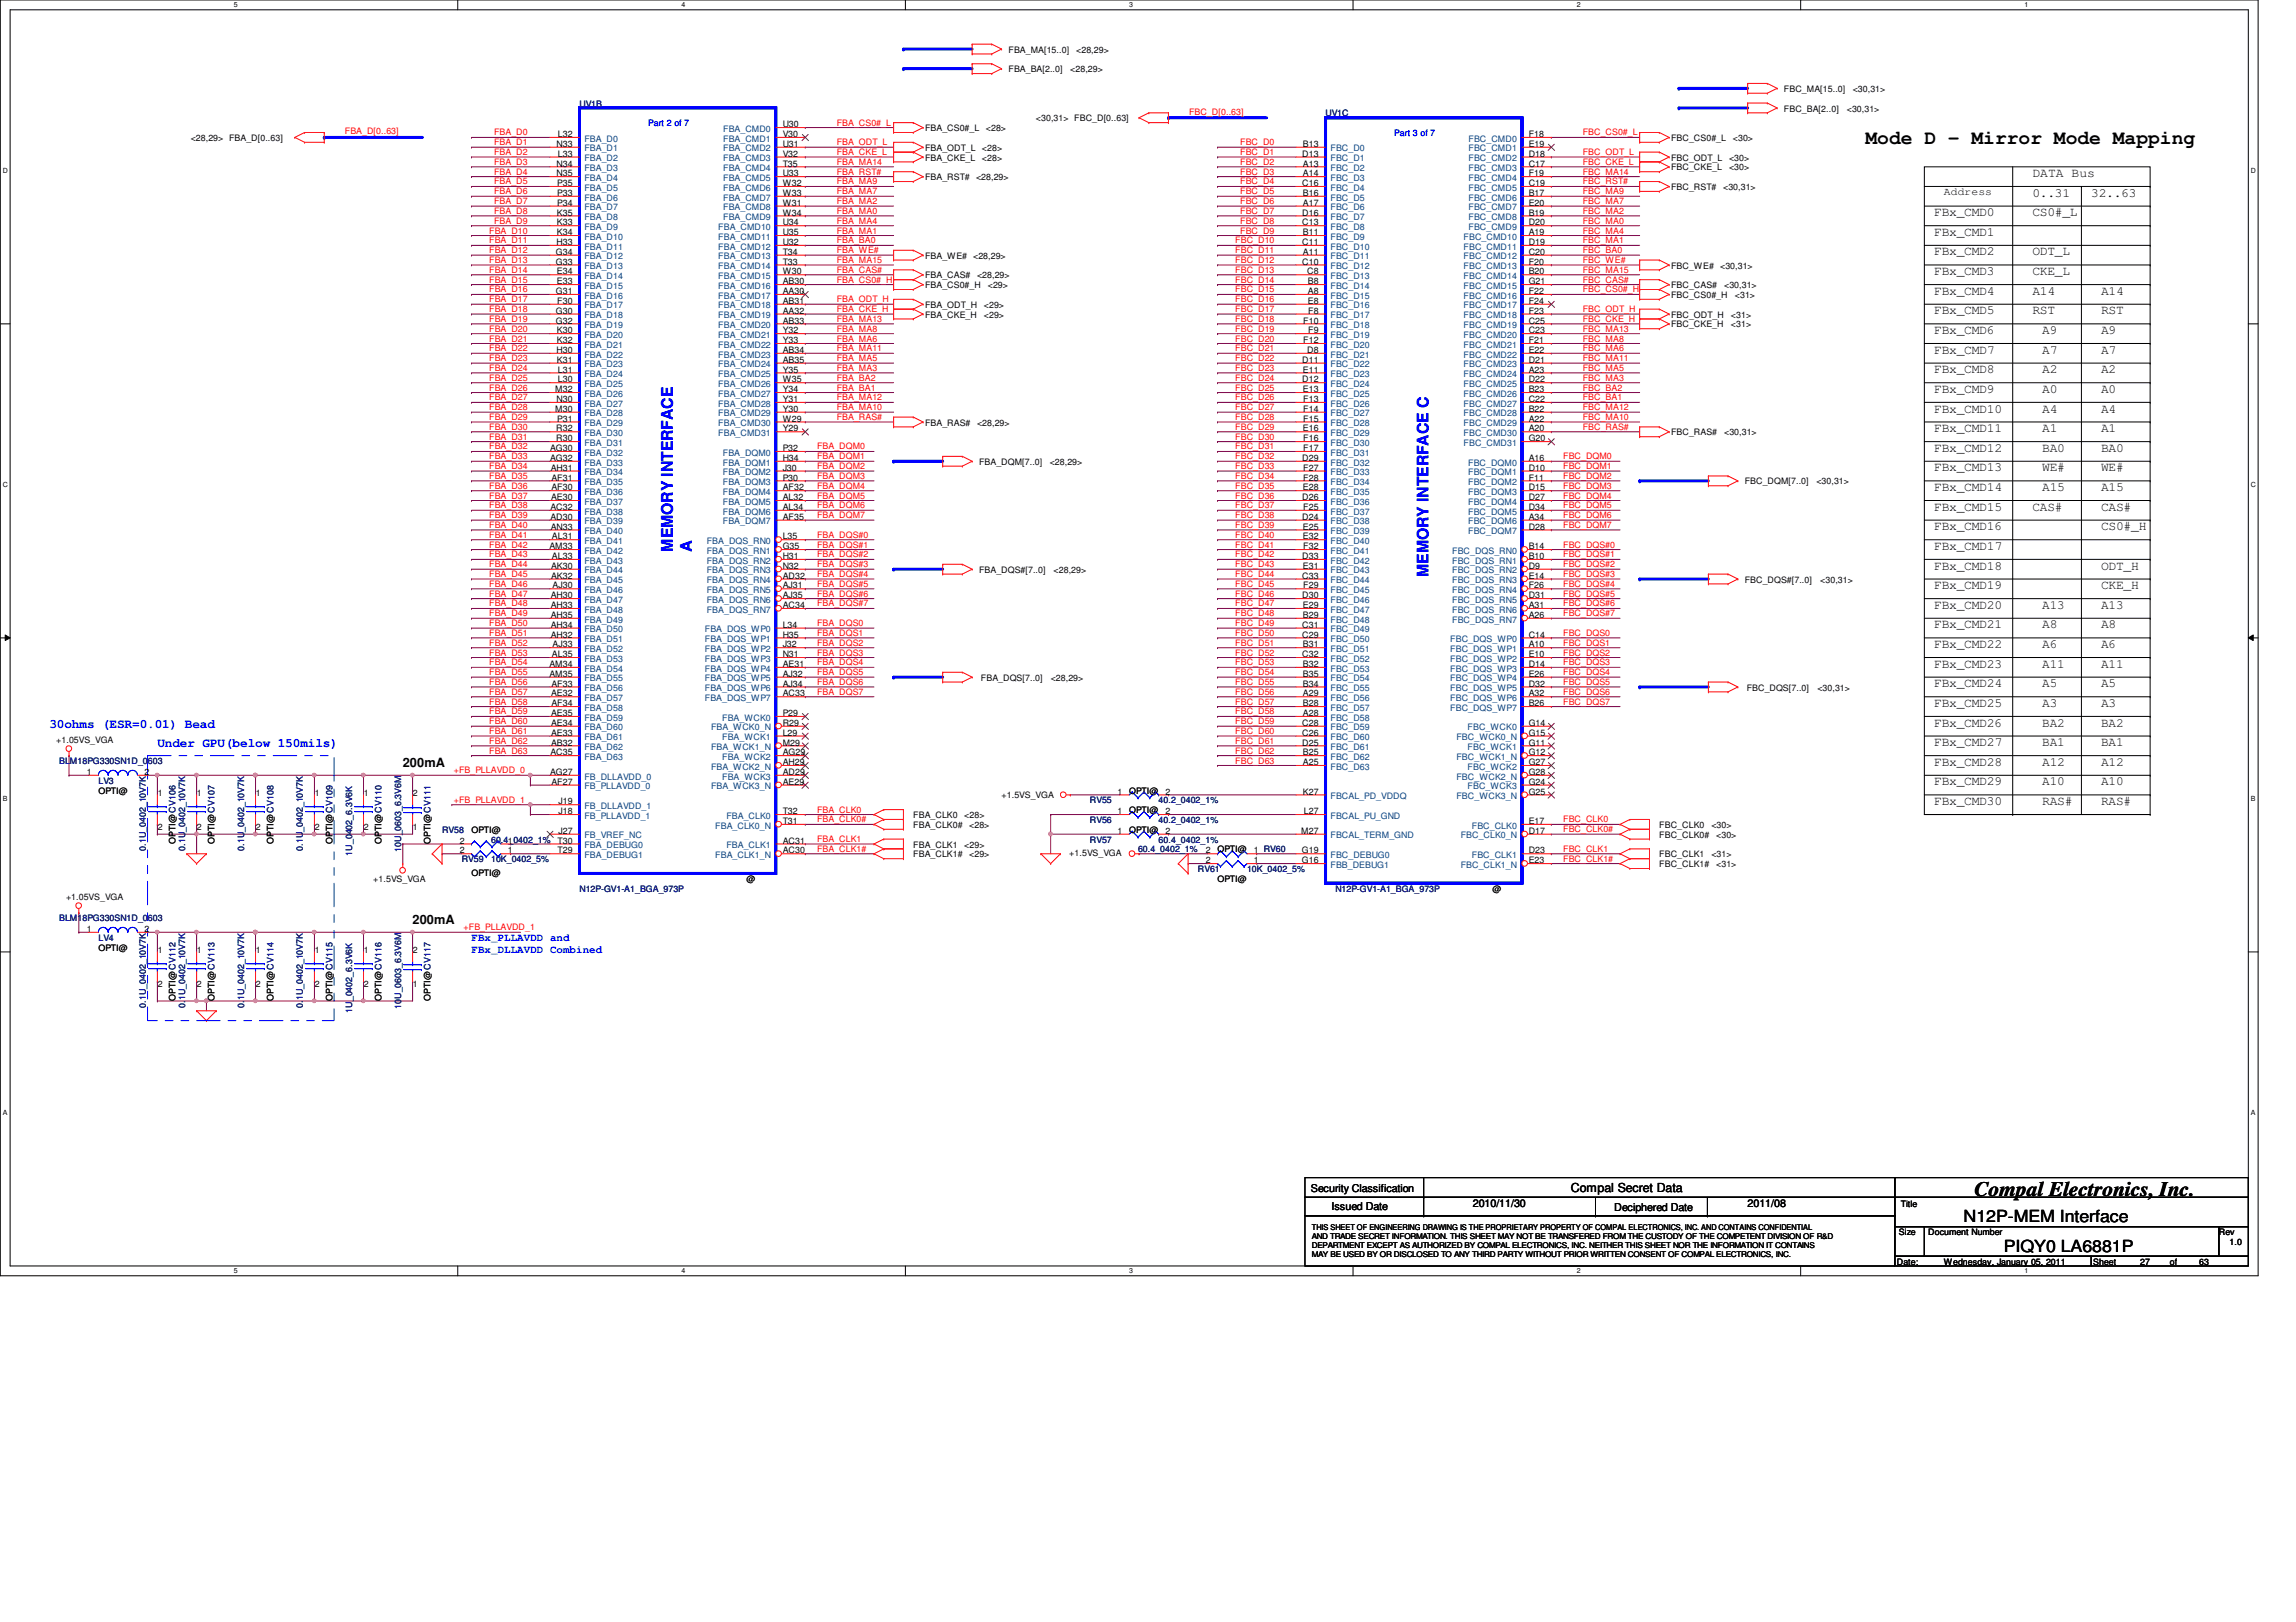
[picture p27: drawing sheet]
<svg xmlns="http://www.w3.org/2000/svg" width="297mm" height="210mm" viewBox="0 0 297 210" stroke-linecap="round" stroke-linejoin="round" font-family="sans-serif">
<defs><g id="words">
<text font-size="2.7" x="255.4" y="154.8">Compal Electronics, Inc.</text>
<text font-size="2.5" x="241.3" y="18.6">Mode D - Mirror Mode Mapping</text>
<g font-size="2.2">
<text x="254" y="158.2">N12P-MEM Interface</text>
<text x="259.2" y="162">PIQY0 LA6881P</text>
</g>
<g font-size="2" fill="#00f">
<text x="87" y="71.4" transform="rotate(-90 87 71.4)">MEMORY INTERFACE</text>
<text x="89.5" y="71.4" transform="rotate(-90 89.5 71.4)">A</text>
<text x="184.8" y="74.7" transform="rotate(-90 184.8 74.7)">MEMORY INTERFACE C</text>
</g>
<g font-size="1.7">
<text x="262.9" y="22.9">DATA Bus</text>
<text x="250.2" y="28">FBx_CMD0</text>
<text x="262.9" y="25.4">0..31</text>
<text x="262.9" y="28">CS0#_L</text>
<text x="270.5" y="25.4">32..63</text>
<text x="250.2" y="30.5">FBx_CMD1</text>
<text x="250.2" y="33.1">FBx_CMD2</text>
<text x="250.2" y="35.6">FBx_CMD3</text>
<text x="262.9" y="35.6">CKE_L</text>
<text x="262.9" y="33.1">ODT_L</text>
<text x="250.2" y="38.1">FBx_CMD4</text>
<text x="250.2" y="40.7">FBx_CMD5</text>
<text x="262.9" y="38.1">A14</text>
<text x="262.9" y="40.7">RST</text>
<text x="271.8" y="40.7">RST</text>
<text x="271.8" y="38.1">A14</text>
<text x="250.2" y="43.2">FBx_CMD6</text>
<text x="250.2" y="45.8">FBx_CMD7</text>
<text x="264.2" y="45.8">A7</text>
<text x="264.2" y="43.2">A9</text>
<text x="271.8" y="45.8">A7</text>
<text x="271.8" y="43.2">A9</text>
<text x="250.2" y="48.3">FBx_CMD8</text>
<text x="250.2" y="50.8">FBx_CMD9</text>
<text x="250.2" y="53.4">FBx_CMD10</text>
<text x="264.2" y="50.8">A0</text>
<text x="264.2" y="48.3">A2</text>
<text x="264.2" y="53.4">A4</text>
<text x="271.8" y="48.3">A2</text>
<text x="271.8" y="50.8">A0</text>
<text x="271.8" y="53.4">A4</text>
<text x="250.2" y="55.9">FBx_CMD11</text>
<text x="250.2" y="58.5">FBx_CMD12</text>
<text x="264.2" y="58.5">BA0</text>
<text x="264.2" y="55.9">A1</text>
<text x="271.8" y="55.9">A1</text>
<text x="271.8" y="58.5">BA0</text>
<text x="250.2" y="61">FBx_CMD13</text>
<text x="250.2" y="63.5">FBx_CMD14</text>
<text x="264.2" y="63.5">A15</text>
<text x="264.2" y="61">WE#</text>
<text x="271.8" y="61">WE#</text>
<text x="271.8" y="63.5">A15</text>
<text x="250.2" y="66.1">FBx_CMD15</text>
<text x="250.2" y="68.6">FBx_CMD16</text>
<text x="250.2" y="71.2">FBx_CMD17</text>
<text x="262.9" y="66.1">CAS#</text>
<text x="271.8" y="66.1">CAS#</text>
<text x="271.8" y="68.6">CS0#_H</text>
<text x="250.2" y="73.7">FBx_CMD18</text>
<text x="250.2" y="76.2">FBx_CMD19</text>
<text x="271.8" y="76.2">CKE_H</text>
<text x="271.8" y="73.7">ODT_H</text>
<text x="250.2" y="78.8">FBx_CMD20</text>
<text x="250.2" y="81.3">FBx_CMD21</text>
<text x="250.2" y="83.9">FBx_CMD22</text>
<text x="264.2" y="78.8">A13</text>
<text x="264.2" y="83.9">A6</text>
<text x="264.2" y="81.3">A8</text>
<text x="271.8" y="83.9">A6</text>
<text x="271.8" y="78.8">A13</text>
<text x="271.8" y="81.3">A8</text>
<text x="250.2" y="86.4">FBx_CMD23</text>
<text x="250.2" y="88.9">FBx_CMD24</text>
<text x="264.2" y="86.4">A11</text>
<text x="264.2" y="88.9">A5</text>
<text x="271.8" y="88.9">A5</text>
<text x="271.8" y="86.4">A11</text>
<text x="250.2" y="91.5">FBx_CMD25</text>
<text x="250.2" y="94">FBx_CMD26</text>
<text x="264.2" y="94">BA2</text>
<text x="264.2" y="91.5">A3</text>
<text x="271.8" y="94">BA2</text>
<text x="271.8" y="91.5">A3</text>
<text x="52.1" y="99.3">200mA</text>
<text x="250.2" y="96.6">FBx_CMD27</text>
<text x="250.2" y="101.6">FBx_CMD29</text>
<text x="250.2" y="99.1">FBx_CMD28</text>
<text x="264.2" y="101.6">A10</text>
<text x="264.2" y="96.6">BA1</text>
<text x="264.2" y="99.1">A12</text>
<text x="271.8" y="96.6">BA1</text>
<text x="271.8" y="101.6">A10</text>
<text x="271.8" y="99.1">A12</text>
<text x="250.2" y="104.2">FBx_CMD30</text>
<text x="264.2" y="104.2">RAS#</text>
<text x="271.8" y="104.2">RAS#</text>
<text x="53.4" y="119.6">200mA</text>
</g>
<g font-size="1.7" fill="#00f">
<text x="6.4" y="94.1">30ohms (ESR=0.01) Bead</text>
<text x="20.4" y="96.7">Under GPU(below 150mils)</text>
</g>
<text font-size="1.6" x="203.2" y="154.2">Compal Secret Data</text>
<g font-size="1.4">
<text x="251.5" y="25.3">Address</text>
<text x="169.6" y="154.2">Security Classification</text>
<text x="172.3" y="156.6">Issued Date</text>
<text x="190.5" y="156.3">2010/11/30</text>
<text x="208.8" y="156.8">Deciphered Date</text>
<text x="226.1" y="156.3">2011/08</text>
</g>
<g font-size="1.4" fill="#00f">
<text x="61" y="121.8">FBx_PLLAVDD and</text>
<text x="61" y="123.4">FBx_DLLAVDD Combined</text>
</g>
<g font-size="1.1">
<text x="130.5" y="6.8">FBA_MA[15..0]</text>
<text x="130.5" y="9.4">FBA_BA[2..0]</text>
<text x="138.5" y="9.4">&lt;28,29&gt;</text>
<text x="139.2" y="6.8">&lt;28,29&gt;</text>
<text x="230.8" y="11.9">FBC_MA[15..0]</text>
<text x="239.7" y="11.9">&lt;30,31&gt;</text>
<text x="72.2" y="17.7">L32</text>
<text x="101.3" y="17.7">V30</text>
<text x="101.3" y="16.5">U30</text>
<text x="119.7" y="17">FBA_CS0#_L</text>
<text x="127.5" y="17">&lt;28&gt;</text>
<text x="134" y="15.7">&lt;30,31&gt; FBC_D[0..63]</text>
<text x="197.8" y="17.7">F18</text>
<text x="230.8" y="14.4">FBC_BA[2..0]</text>
<text x="238.9" y="14.4">&lt;30,31&gt;</text>
<text x="24.7" y="18.2">&lt;28,29&gt; FBA_D[0..63]</text>
<text x="72" y="19">N33</text>
<text x="72" y="21.5">N34</text>
<text x="72" y="22.8">N35</text>
<text x="72.2" y="20.3">L33</text>
<text x="101.3" y="20.3">V32</text>
<text x="101.3" y="19">U31</text>
<text x="101.3" y="21.5">T35</text>
<text x="101.3" y="22.8">U33</text>
<text x="119.7" y="19.5">FBA_ODT_L</text>
<text x="119.7" y="20.8">FBA_CKE_L</text>
<text x="119.7" y="23.3">FBA_RST#</text>
<text x="126.3" y="23.3">&lt;28,29&gt;</text>
<text x="127" y="19.5">&lt;28&gt;</text>
<text x="127" y="20.8">&lt;28&gt;</text>
<text x="168.5" y="20.3">D13</text>
<text x="168.6" y="19">B13</text>
<text x="168.6" y="21.5">A13</text>
<text x="168.6" y="22.8">A14</text>
<text x="197.8" y="21.5">C17</text>
<text x="197.8" y="20.3">D18</text>
<text x="197.8" y="22.8">F19</text>
<text x="197.8" y="19">E19</text>
<text x="216.2" y="22.1">FBC_CKE_L</text>
<text x="216.2" y="20.8">FBC_ODT_L</text>
<text x="216.2" y="18.2">FBC_CS0#_L</text>
<text x="223.7" y="22.1">&lt;30&gt;</text>
<text x="223.7" y="20.8">&lt;30&gt;</text>
<text x="224.2" y="18.2">&lt;30&gt;</text>
<text x="72" y="27.9">K35</text>
<text x="72" y="29.2">K33</text>
<text x="72.1" y="24.1">P35</text>
<text x="72.1" y="25.4">P33</text>
<text x="72.1" y="26.6">P34</text>
<text x="101.3" y="26.6">W31</text>
<text x="101.3" y="25.4">W33</text>
<text x="101.3" y="24.1">W32</text>
<text x="101.3" y="29.2">U34</text>
<text x="101.3" y="27.9">W34</text>
<text x="168.5" y="24.1">C16</text>
<text x="168.5" y="27.9">D16</text>
<text x="168.5" y="29.2">C13</text>
<text x="168.6" y="25.4">B16</text>
<text x="168.6" y="26.6">A17</text>
<text x="197.8" y="27.9">B19</text>
<text x="197.8" y="26.6">E20</text>
<text x="197.8" y="25.4">B17</text>
<text x="197.8" y="29.2">D20</text>
<text x="197.8" y="24.1">C19</text>
<text x="216.2" y="24.6">FBC_RST#</text>
<text x="222.9" y="24.6">&lt;30,31&gt;</text>
<text x="71.9" y="33">G34</text>
<text x="71.9" y="34.2">G33</text>
<text x="72" y="31.7">H33</text>
<text x="72" y="30.4">K34</text>
<text x="72" y="35.5">E34</text>
<text x="101.3" y="35.5">W30</text>
<text x="101.3" y="33">T34</text>
<text x="101.3" y="31.7">U32</text>
<text x="101.3" y="30.4">U35</text>
<text x="101.3" y="34.2">T33</text>
<text x="119.7" y="33.5">FBA_WE# &lt;28,29&gt;</text>
<text x="168.5" y="31.7">C11</text>
<text x="168.5" y="34.2">C10</text>
<text x="168.6" y="30.4">B11</text>
<text x="168.6" y="33">A11</text>
<text x="169.1" y="35.5">C8</text>
<text x="197.8" y="34.2">F20</text>
<text x="197.8" y="33">C20</text>
<text x="197.8" y="30.4">A19</text>
<text x="197.8" y="31.7">D19</text>
<text x="197.8" y="35.5">B20</text>
<text x="216.2" y="34.8">FBC_WE#</text>
<text x="222.5" y="34.8">&lt;30,31&gt;</text>
<text x="71.9" y="38.1">G31</text>
<text x="71.9" y="40.6">G30</text>
<text x="71.9" y="41.9">G32</text>
<text x="72" y="36.8">E33</text>
<text x="72.1" y="39.3">F30</text>
<text x="101.3" y="39.3">AB31</text>
<text x="101.3" y="38.1">AA30</text>
<text x="101.3" y="40.6">AA32</text>
<text x="101.3" y="36.8">AB30</text>
<text x="101.3" y="41.9">AB33</text>
<text x="119.7" y="36">FBA_CAS#</text>
<text x="119.7" y="37.3">FBA_CS0#_H</text>
<text x="119.7" y="39.8">FBA_ODT_H</text>
<text x="119.7" y="41.1">FBA_CKE_H</text>
<text x="126.4" y="36">&lt;28,29&gt;</text>
<text x="127.3" y="39.8">&lt;29&gt;</text>
<text x="127.3" y="41.1">&lt;29&gt;</text>
<text x="127.8" y="37.3">&lt;29&gt;</text>
<text x="168.6" y="41.9">F10</text>
<text x="169.2" y="36.8">B8</text>
<text x="169.2" y="38.1">A8</text>
<text x="169.2" y="39.3">E8</text>
<text x="169.2" y="40.6">F8</text>
<text x="197.8" y="36.8">G21</text>
<text x="197.8" y="40.6">F23</text>
<text x="197.8" y="39.3">F24</text>
<text x="197.8" y="41.9">C25</text>
<text x="197.8" y="38.1">F22</text>
<text x="216.2" y="37.3">FBC_CAS#</text>
<text x="216.2" y="38.6">FBC_CS0#_H</text>
<text x="216.2" y="41.1">FBC_ODT_H</text>
<text x="223.1" y="37.3">&lt;30,31&gt;</text>
<text x="223.9" y="41.1">&lt;31&gt;</text>
<text x="224.4" y="38.6">&lt;31&gt;</text>
<text x="72" y="45.7">H30</text>
<text x="72" y="43.1">K30</text>
<text x="72" y="44.4">K32</text>
<text x="72" y="46.9">K31</text>
<text x="101.3" y="43.1">Y32</text>
<text x="101.3" y="46.9">AB35</text>
<text x="101.3" y="45.7">AB34</text>
<text x="101.3" y="44.4">Y33</text>
<text x="168.5" y="46.9">D11</text>
<text x="168.6" y="44.4">F12</text>
<text x="169.1" y="45.7">D8</text>
<text x="169.2" y="43.1">F9</text>
<text x="197.8" y="44.4">F21</text>
<text x="197.8" y="46.9">D21</text>
<text x="197.8" y="45.7">E22</text>
<text x="197.8" y="43.1">C23</text>
<text x="216.2" y="42.4">FBC_CKE_H</text>
<text x="223.9" y="42.4">&lt;31&gt;</text>
<text x="71.8" y="50.8">M32</text>
<text x="71.8" y="53.3">M30</text>
<text x="72" y="52">N30</text>
<text x="72.2" y="48.2">L31</text>
<text x="72.2" y="49.5">L30</text>
<text x="101.3" y="49.5">W35</text>
<text x="101.3" y="53.3">Y30</text>
<text x="101.3" y="50.8">Y34</text>
<text x="101.3" y="52">Y31</text>
<text x="101.3" y="48.2">Y35</text>
<text x="168.5" y="49.5">D12</text>
<text x="168.6" y="48.2">E11</text>
<text x="168.6" y="50.8">E13</text>
<text x="168.6" y="52">F13</text>
<text x="168.6" y="53.3">F14</text>
<text x="197.8" y="48.2">A23</text>
<text x="197.8" y="50.8">B23</text>
<text x="197.8" y="52">C22</text>
<text x="197.8" y="53.3">B22</text>
<text x="197.8" y="49.5">D22</text>
<text x="71.2" y="58.4">AG30</text>
<text x="71.2" y="59.6">AG32</text>
<text x="72" y="55.8">R32</text>
<text x="72" y="57.1">R30</text>
<text x="72.1" y="54.6">P31</text>
<text x="101.3" y="58.4">P32</text>
<text x="101.3" y="59.6">H34</text>
<text x="101.3" y="54.6">W29</text>
<text x="101.3" y="55.8">Y29</text>
<text x="119.7" y="55.1">FBA_RAS#</text>
<text x="126.4" y="55.1">&lt;28,29&gt;</text>
<text x="168.5" y="59.6">D29</text>
<text x="168.6" y="55.8">E16</text>
<text x="168.6" y="54.6">F15</text>
<text x="168.6" y="57.1">F16</text>
<text x="168.6" y="58.4">F17</text>
<text x="197.8" y="54.6">A22</text>
<text x="197.8" y="59.6">A16</text>
<text x="197.8" y="55.8">A20</text>
<text x="197.8" y="57.1">G20</text>
<text x="216.2" y="56.3">FBC_RAS#</text>
<text x="223.1" y="56.3">&lt;30,31&gt;</text>
<text x="71.2" y="66">AC32</text>
<text x="71.2" y="60.9">AH31</text>
<text x="71.3" y="64.7">AE30</text>
<text x="71.3" y="62.2">AF31</text>
<text x="71.3" y="63.5">AF30</text>
<text x="101.3" y="60.9">J30</text>
<text x="101.3" y="62.2">P30</text>
<text x="101.3" y="63.5">AF32</text>
<text x="101.3" y="64.7">AL32</text>
<text x="101.3" y="66">AL34</text>
<text x="126.7" y="60.2">FBA_DQM[7..0]</text>
<text x="135.8" y="60.2">&lt;28,29&gt;</text>
<text x="168.5" y="64.7">D26</text>
<text x="168.6" y="63.5">E28</text>
<text x="168.6" y="60.9">F27</text>
<text x="168.6" y="62.2">F28</text>
<text x="168.6" y="66">F25</text>
<text x="197.8" y="60.9">D10</text>
<text x="197.8" y="62.2">F11</text>
<text x="197.8" y="63.5">D15</text>
<text x="197.8" y="64.7">D27</text>
<text x="197.8" y="66">D34</text>
<text x="225.7" y="62.7">FBC_DQM[7..0]</text>
<text x="235" y="62.7">&lt;30,31&gt;</text>
<text x="71.1" y="71.1">AM33</text>
<text x="71.2" y="67.3">AD30</text>
<text x="71.2" y="68.5">AN33</text>
<text x="71.4" y="69.8">AL31</text>
<text x="101.3" y="67.3">AF35</text>
<text x="101.3" y="69.8">L35</text>
<text x="101.3" y="71.1">G35</text>
<text x="168.5" y="67.3">D24</text>
<text x="168.6" y="68.5">E25</text>
<text x="168.6" y="69.8">E32</text>
<text x="168.6" y="71.1">F32</text>
<text x="197.8" y="67.3">A34</text>
<text x="197.8" y="68.5">D28</text>
<text x="197.8" y="71.1">B14</text>
<text x="71.2" y="77.4">AH30</text>
<text x="71.3" y="73.6">AK30</text>
<text x="71.3" y="74.9">AK32</text>
<text x="71.4" y="72.3">AL33</text>
<text x="71.5" y="76.2">AJ30</text>
<text x="101.3" y="72.3">H31</text>
<text x="101.3" y="73.6">N32</text>
<text x="101.3" y="74.9">AD32</text>
<text x="101.3" y="76.2">AJ31</text>
<text x="101.3" y="77.4">AJ35</text>
<text x="126.7" y="74.1">FBA_DQS#[7..0]</text>
<text x="136.3" y="74.1">&lt;28,29&gt;</text>
<text x="168.5" y="72.3">D33</text>
<text x="168.5" y="74.9">C33</text>
<text x="168.5" y="77.4">D30</text>
<text x="168.6" y="73.6">E31</text>
<text x="168.6" y="76.2">F29</text>
<text x="197.8" y="72.3">B10</text>
<text x="197.8" y="73.6">D9</text>
<text x="197.8" y="74.9">E14</text>
<text x="197.8" y="76.2">F26</text>
<text x="197.8" y="77.4">D31</text>
<text x="225.7" y="75.4">FBC_DQS#[7..0]</text>
<text x="235.5" y="75.4">&lt;30,31&gt;</text>
<text x="71.2" y="78.7">AH33</text>
<text x="71.2" y="80">AH35</text>
<text x="71.2" y="81.2">AH34</text>
<text x="71.2" y="82.5">AH32</text>
<text x="71.5" y="83.8">AJ33</text>
<text x="101.3" y="78.7">AC34</text>
<text x="101.3" y="81.2">L34</text>
<text x="101.3" y="82.5">H35</text>
<text x="101.3" y="83.8">J32</text>
<text x="168.5" y="81.2">C31</text>
<text x="168.5" y="82.5">C29</text>
<text x="168.6" y="78.7">E29</text>
<text x="168.6" y="80">B29</text>
<text x="168.6" y="83.8">B31</text>
<text x="197.8" y="78.7">A31</text>
<text x="197.8" y="80">A26</text>
<text x="197.8" y="82.5">C14</text>
<text x="197.8" y="83.8">A10</text>
<text x="71.1" y="86.3">AM34</text>
<text x="71.1" y="87.6">AM35</text>
<text x="71.3" y="88.9">AF33</text>
<text x="71.4" y="85">AL35</text>
<text x="101.3" y="85">N31</text>
<text x="101.3" y="86.3">AE31</text>
<text x="101.3" y="87.6">AJ32</text>
<text x="101.3" y="88.9">AJ34</text>
<text x="126.9" y="88.1">FBA_DQS[7..0]</text>
<text x="135.9" y="88.1">&lt;28,29&gt;</text>
<text x="168.5" y="85">C32</text>
<text x="168.6" y="86.3">B32</text>
<text x="168.6" y="87.6">B35</text>
<text x="168.6" y="88.9">B34</text>
<text x="197.8" y="85">E10</text>
<text x="197.8" y="86.3">D14</text>
<text x="197.8" y="87.6">E26</text>
<text x="197.8" y="88.9">D32</text>
<text x="226" y="89.4">FBC_DQS[7..0]</text>
<text x="235.1" y="89.4">&lt;30,31&gt;</text>
<text x="71.3" y="90.1">AE32</text>
<text x="71.3" y="92.7">AE35</text>
<text x="71.3" y="93.9">AE34</text>
<text x="71.3" y="95.2">AE33</text>
<text x="71.3" y="91.4">AF34</text>
<text x="101.3" y="90.1">AC33</text>
<text x="101.3" y="92.7">P29</text>
<text x="101.3" y="93.9">R29</text>
<text x="101.3" y="95.2">L29</text>
<text x="168.5" y="93.9">C28</text>
<text x="168.5" y="95.2">C26</text>
<text x="168.6" y="90.1">A29</text>
<text x="168.6" y="91.4">B28</text>
<text x="168.6" y="92.7">A28</text>
<text x="197.8" y="90.1">A32</text>
<text x="197.8" y="91.4">B26</text>
<text x="197.8" y="93.9">G14</text>
<text x="197.8" y="95.2">G15</text>
<text x="7.3" y="96.1">+1.05VS_VGA</text>
<text x="11.2" y="100.3">1</text>
<text x="18.7" y="100.3">2</text>
<text x="71.2" y="100.3">AG27</text>
<text x="71.2" y="97.7">AC35</text>
<text x="71.3" y="96.5">AB32</text>
<text x="71.3" y="101.6">AF27</text>
<text x="101.3" y="96.5">M29</text>
<text x="101.3" y="97.7">AG29</text>
<text x="101.3" y="99">AH29</text>
<text x="101.3" y="100.3">AD29</text>
<text x="101.3" y="101.6">AE29</text>
<text x="168.5" y="96.5">D25</text>
<text x="168.6" y="97.7">B25</text>
<text x="168.6" y="99">A25</text>
<text x="197.8" y="96.5">G11</text>
<text x="197.8" y="97.7">G12</text>
<text x="197.8" y="99">G27</text>
<text x="197.8" y="100.3">G28</text>
<text x="197.8" y="101.6">G24</text>
<text x="12.7" y="102.7">OPTI@</text>
<text x="20.4" y="103">1</text>
<text x="20.4" y="107.4">2</text>
<text x="25.5" y="103">1</text>
<text x="25.5" y="107.4">2</text>
<text x="33.1" y="103">1</text>
<text x="33.1" y="107.4">2</text>
<text x="40.7" y="103">1</text>
<text x="40.7" y="107.4">2</text>
<text x="47.1" y="103">1</text>
<text x="47.1" y="107.4">2</text>
<text x="53.4" y="107.4">1</text>
<text x="53.4" y="103">2</text>
<text x="61" y="107.8">OPTI@</text>
<text x="72.3" y="107.9">J27</text>
<text x="72.3" y="104.1">J19</text>
<text x="72.3" y="105.4">J18</text>
<text x="101.3" y="105.4">T32</text>
<text x="101.3" y="106.6">T31</text>
<text x="118.1" y="107.1">FBA_CLK0#</text>
<text x="118.1" y="105.9">FBA_CLK0</text>
<text x="124.8" y="105.9">&lt;28&gt;</text>
<text x="125.4" y="107.1">&lt;28&gt;</text>
<text x="129.6" y="103.2">+1.5VS_VGA</text>
<text x="144.6" y="107.9">1</text>
<text x="144.6" y="102.8">1</text>
<text x="144.6" y="105.4">1</text>
<text x="146.1" y="107.8">OPTI@</text>
<text x="146.1" y="102.7">OPTI@</text>
<text x="146.1" y="105.2">OPTI@</text>
<text x="150.8" y="107.9">2</text>
<text x="150.8" y="102.8">2</text>
<text x="150.8" y="105.4">2</text>
<text x="168.4" y="107.9">M27</text>
<text x="168.6" y="102.8">K27</text>
<text x="168.7" y="105.4">L27</text>
<text x="197.8" y="106.6">E17</text>
<text x="197.8" y="107.9">D17</text>
<text x="197.8" y="102.8">G25</text>
<text x="214.7" y="107.1">FBC_CLK0</text>
<text x="221.4" y="107.1">&lt;30&gt;</text>
<text x="22.7" y="109.2" transform="rotate(-90 22.7 109.2)">OPTI@CV106</text>
<text x="27.8" y="109.2" transform="rotate(-90 27.8 109.2)">OPTI@CV107</text>
<text x="35.4" y="109.2" transform="rotate(-90 35.4 109.2)">OPTI@CV108</text>
<text x="43" y="109.2" transform="rotate(-90 43 109.2)">OPTI@CV109</text>
<text x="49.4" y="109.2" transform="rotate(-90 49.4 109.2)">OPTI@CV110</text>
<text x="55.7" y="109.2" transform="rotate(-90 55.7 109.2)">OPTI@CV111</text>
<text x="59.5" y="110.4">2</text>
<text x="59.5" y="109.2">2</text>
<text x="61" y="113.4">OPTI@</text>
<text x="65.7" y="110.4">1</text>
<text x="65.7" y="109.2">1</text>
<text x="72.1" y="109.2">T30</text>
<text x="72.1" y="110.4">T29</text>
<text x="101.3" y="109.2">AC31</text>
<text x="101.3" y="110.4">AC30</text>
<text x="118.1" y="109.7">FBA_CLK1</text>
<text x="118.1" y="111">FBA_CLK1#</text>
<text x="124.8" y="109.7">&lt;29&gt;</text>
<text x="125.4" y="111">&lt;29&gt;</text>
<text x="138.3" y="110.8">+1.5VS_VGA</text>
<text x="156" y="110.4">2</text>
<text x="156" y="111.7">2</text>
<text x="157.5" y="110.3">OPTI@</text>
<text x="162.2" y="110.4">1 RV60</text>
<text x="162.2" y="111.7">1</text>
<text x="168.4" y="110.4">G19</text>
<text x="168.4" y="111.7">G16</text>
<text x="197.8" y="110.4">D23</text>
<text x="197.8" y="111.7">E23</text>
<text x="214.7" y="112.2">FBC_CLK1#</text>
<text x="214.7" y="111">FBC_CLK1</text>
<text x="214.7" y="108.4">FBC_CLK0#</text>
<text x="221.4" y="111">&lt;31&gt;</text>
<text x="222" y="112.2">&lt;31&gt;</text>
<text x="222" y="108.4">&lt;30&gt;</text>
<text x="8.5" y="116.4">+1.05VS_VGA</text>
<text x="48.3" y="114.1">+1.5VS_VGA</text>
<text x="96.6" y="114.1">@</text>
<text x="157.5" y="114.1">OPTI@</text>
<text x="193.1" y="115.4">@</text>
<text x="11.2" y="120.6">1</text>
<text x="12.7" y="123">OPTI@</text>
<text x="18.7" y="120.6">2</text>
<text x="20.4" y="123.3">1</text>
<text x="25.5" y="123.3">1</text>
<text x="33.1" y="123.3">1</text>
<text x="40.7" y="123.3">1</text>
<text x="47.1" y="123.3">1</text>
<text x="53.4" y="123.3">2</text>
<text x="20.4" y="127.7">2</text>
<text x="22.7" y="129.5" transform="rotate(-90 22.7 129.5)">OPTI@CV112</text>
<text x="25.5" y="127.7">2</text>
<text x="27.8" y="129.5" transform="rotate(-90 27.8 129.5)">OPTI@CV113</text>
<text x="33.1" y="127.7">2</text>
<text x="35.4" y="129.5" transform="rotate(-90 35.4 129.5)">OPTI@CV114</text>
<text x="40.7" y="127.7">2</text>
<text x="43" y="129.5" transform="rotate(-90 43 129.5)">OPTI@CV115</text>
<text x="47.1" y="127.7">2</text>
<text x="49.4" y="129.5" transform="rotate(-90 49.4 129.5)">OPTI@CV116</text>
<text x="53.4" y="127.7">1</text>
<text x="55.7" y="129.5" transform="rotate(-90 55.7 129.5)">OPTI@CV117</text>
<text x="245.7" y="159.9">Size</text>
<text x="245.9" y="156.2">Title</text>
<text x="249.5" y="159.9">Document Number</text>
<text x="287.1" y="159.9">Rev</text>
<text x="288.5" y="161.1">1.0</text>
<text x="245.4" y="163.7">Date:</text>
<text x="251.5" y="163.7">Wednesday, January 05, 2011</text>
<text x="270.8" y="163.7">Sheet</text>
<text x="276.9" y="163.7">27</text>
<text x="280.7" y="163.7">of</text>
<text x="284.5" y="163.7">63</text>
</g>
<g font-size="1.1" fill="#f00">
<text x="44.6" y="17.4">FBA_D[0..63]</text>
<text x="63.9" y="17.5">FBA_D0</text>
<text x="108.2" y="16.3">FBA_CS0#_L</text>
<text x="153.8" y="14.9">FBC_D[0..63]</text>
<text x="204.8" y="17.5">FBC_CS0#_L</text>
<text x="63.9" y="18.8">FBA_D1</text>
<text x="63.9" y="23.9">FBA_D5</text>
<text x="63.9" y="21.3">FBA_D3</text>
<text x="63.9" y="20.1">FBA_D2</text>
<text x="63.9" y="22.6">FBA_D4</text>
<text x="108.2" y="18.8">FBA_ODT_L</text>
<text x="108.2" y="20.1">FBA_CKE_L</text>
<text x="108.2" y="22.6">FBA_RST#</text>
<text x="108.2" y="23.9">FBA_MA9</text>
<text x="108.2" y="21.3">FBA_MA14</text>
<text x="160.4" y="20.1">FBC_D1</text>
<text x="160.4" y="22.6">FBC_D3</text>
<text x="160.4" y="23.9">FBC_D4</text>
<text x="160.4" y="21.3">FBC_D2</text>
<text x="160.4" y="18.8">FBC_D0</text>
<text x="204.8" y="21.3">FBC_CKE_L</text>
<text x="204.8" y="23.9">FBC_RST#</text>
<text x="204.8" y="20.1">FBC_ODT_L</text>
<text x="204.8" y="22.6">FBC_MA14</text>
<text x="63.9" y="26.4">FBA_D7</text>
<text x="63.9" y="25.1">FBA_D6</text>
<text x="63.9" y="29">FBA_D9</text>
<text x="63.9" y="27.7">FBA_D8</text>
<text x="108.2" y="25.1">FBA_MA7</text>
<text x="108.2" y="26.4">FBA_MA2</text>
<text x="108.2" y="27.7">FBA_MA0</text>
<text x="108.2" y="29">FBA_MA4</text>
<text x="160.4" y="27.7">FBC_D7</text>
<text x="160.4" y="25.1">FBC_D5</text>
<text x="160.4" y="26.4">FBC_D6</text>
<text x="160.4" y="29">FBC_D8</text>
<text x="204.8" y="29">FBC_MA0</text>
<text x="204.8" y="25.1">FBC_MA9</text>
<text x="204.8" y="26.4">FBC_MA7</text>
<text x="204.8" y="27.7">FBC_MA2</text>
<text x="63.3" y="31.5">FBA_D11</text>
<text x="63.3" y="35.3">FBA_D14</text>
<text x="63.3" y="34">FBA_D13</text>
<text x="63.3" y="30.2">FBA_D10</text>
<text x="63.3" y="32.8">FBA_D12</text>
<text x="108.2" y="35.3">FBA_CAS#</text>
<text x="108.2" y="30.2">FBA_MA1</text>
<text x="108.2" y="31.5">FBA_BA0</text>
<text x="108.2" y="32.8">FBA_WE#</text>
<text x="108.2" y="34">FBA_MA15</text>
<text x="159.8" y="32.8">FBC_D11</text>
<text x="159.8" y="35.3">FBC_D13</text>
<text x="159.8" y="31.5">FBC_D10</text>
<text x="159.8" y="34">FBC_D12</text>
<text x="160.4" y="30.2">FBC_D9</text>
<text x="204.8" y="31.5">FBC_MA1</text>
<text x="204.8" y="34">FBC_WE#</text>
<text x="204.8" y="32.8">FBC_BA0</text>
<text x="204.8" y="30.2">FBC_MA4</text>
<text x="204.8" y="35.3">FBC_MA15</text>
<text x="63.3" y="37.8">FBA_D16</text>
<text x="63.3" y="40.4">FBA_D18</text>
<text x="63.3" y="39.1">FBA_D17</text>
<text x="63.3" y="36.6">FBA_D15</text>
<text x="63.3" y="41.7">FBA_D19</text>
<text x="108.2" y="41.7">FBA_MA13</text>
<text x="108.2" y="36.6">FBA_CS0#_H</text>
<text x="108.2" y="39.1">FBA_ODT_H</text>
<text x="108.2" y="40.4">FBA_CKE_H</text>
<text x="159.8" y="39.1">FBC_D16</text>
<text x="159.8" y="41.7">FBC_D18</text>
<text x="159.8" y="40.4">FBC_D17</text>
<text x="159.8" y="36.6">FBC_D14</text>
<text x="159.8" y="37.8">FBC_D15</text>
<text x="204.8" y="36.6">FBC_CAS#</text>
<text x="204.8" y="37.8">FBC_CS0#_H</text>
<text x="204.8" y="40.4">FBC_ODT_H</text>
<text x="204.8" y="41.7">FBC_CKE_H</text>
<text x="63.3" y="45.5">FBA_D22</text>
<text x="63.3" y="44.2">FBA_D21</text>
<text x="63.3" y="46.7">FBA_D23</text>
<text x="63.3" y="42.9">FBA_D20</text>
<text x="108.2" y="45.5">FBA_MA11</text>
<text x="108.2" y="46.7">FBA_MA5</text>
<text x="108.2" y="42.9">FBA_MA8</text>
<text x="108.2" y="44.2">FBA_MA6</text>
<text x="159.8" y="42.9">FBC_D19</text>
<text x="159.8" y="44.2">FBC_D20</text>
<text x="159.8" y="45.5">FBC_D21</text>
<text x="159.8" y="46.7">FBC_D22</text>
<text x="204.8" y="46.7">FBC_MA11</text>
<text x="204.8" y="45.5">FBC_MA6</text>
<text x="204.8" y="42.9">FBC_MA13</text>
<text x="204.8" y="44.2">FBC_MA8</text>
<text x="63.3" y="48">FBA_D24</text>
<text x="63.3" y="50.5">FBA_D26</text>
<text x="63.3" y="49.3">FBA_D25</text>
<text x="63.3" y="51.8">FBA_D27</text>
<text x="63.3" y="53.1">FBA_D28</text>
<text x="108.2" y="49.3">FBA_BA2</text>
<text x="108.2" y="48">FBA_MA3</text>
<text x="108.2" y="51.8">FBA_MA12</text>
<text x="108.2" y="50.5">FBA_BA1</text>
<text x="108.2" y="53.1">FBA_MA10</text>
<text x="159.8" y="49.3">FBC_D24</text>
<text x="159.8" y="50.5">FBC_D25</text>
<text x="159.8" y="51.8">FBC_D26</text>
<text x="159.8" y="53.1">FBC_D27</text>
<text x="159.8" y="48">FBC_D23</text>
<text x="204.8" y="48">FBC_MA5</text>
<text x="204.8" y="49.3">FBC_MA3</text>
<text x="204.8" y="51.8">FBC_BA1</text>
<text x="204.8" y="50.5">FBC_BA2</text>
<text x="204.8" y="53.1">FBC_MA12</text>
<text x="63.3" y="55.6">FBA_D30</text>
<text x="63.3" y="59.4">FBA_D33</text>
<text x="63.3" y="58.2">FBA_D32</text>
<text x="63.3" y="54.4">FBA_D29</text>
<text x="63.3" y="56.9">FBA_D31</text>
<text x="105.7" y="59.4">FBA_DQM1</text>
<text x="105.7" y="58.2">FBA_DQM0</text>
<text x="108.2" y="54.4">FBA_RAS#</text>
<text x="159.8" y="54.4">FBC_D28</text>
<text x="159.8" y="55.6">FBC_D29</text>
<text x="159.8" y="56.9">FBC_D30</text>
<text x="159.8" y="58.2">FBC_D31</text>
<text x="159.8" y="59.4">FBC_D32</text>
<text x="202.2" y="59.4">FBC_DQM0</text>
<text x="204.8" y="54.4">FBC_MA10</text>
<text x="204.8" y="55.6">FBC_RAS#</text>
<text x="63.3" y="63.2">FBA_D36</text>
<text x="63.3" y="65.8">FBA_D38</text>
<text x="63.3" y="60.7">FBA_D34</text>
<text x="63.3" y="62">FBA_D35</text>
<text x="63.3" y="64.5">FBA_D37</text>
<text x="105.7" y="65.8">FBA_DQM6</text>
<text x="105.7" y="64.5">FBA_DQM5</text>
<text x="105.7" y="62">FBA_DQM3</text>
<text x="105.7" y="60.7">FBA_DQM2</text>
<text x="105.7" y="63.2">FBA_DQM4</text>
<text x="159.8" y="60.7">FBC_D33</text>
<text x="159.8" y="62">FBC_D34</text>
<text x="159.8" y="63.2">FBC_D35</text>
<text x="159.8" y="64.5">FBC_D36</text>
<text x="159.8" y="65.8">FBC_D37</text>
<text x="202.2" y="64.5">FBC_DQM4</text>
<text x="202.2" y="60.7">FBC_DQM1</text>
<text x="202.2" y="62">FBC_DQM2</text>
<text x="202.2" y="63.2">FBC_DQM3</text>
<text x="202.2" y="65.8">FBC_DQM5</text>
<text x="63.3" y="68.3">FBA_D40</text>
<text x="63.3" y="69.6">FBA_D41</text>
<text x="63.3" y="67.1">FBA_D39</text>
<text x="63.3" y="70.9">FBA_D42</text>
<text x="105.7" y="67.1">FBA_DQM7</text>
<text x="105.7" y="70.9">FBA_DQS#1</text>
<text x="105.7" y="69.6">FBA_DQS#0</text>
<text x="159.8" y="67.1">FBC_D38</text>
<text x="159.8" y="68.3">FBC_D39</text>
<text x="159.8" y="69.6">FBC_D40</text>
<text x="159.8" y="70.9">FBC_D41</text>
<text x="202.2" y="67.1">FBC_DQM6</text>
<text x="202.2" y="68.3">FBC_DQM7</text>
<text x="202.2" y="70.9">FBC_DQS#0</text>
<text x="63.3" y="77.2">FBA_D47</text>
<text x="63.3" y="75.9">FBA_D46</text>
<text x="63.3" y="72.1">FBA_D43</text>
<text x="63.3" y="74.7">FBA_D45</text>
<text x="63.3" y="73.4">FBA_D44</text>
<text x="105.7" y="77.2">FBA_DQS#6</text>
<text x="105.7" y="75.9">FBA_DQS#5</text>
<text x="105.7" y="74.7">FBA_DQS#4</text>
<text x="105.7" y="72.1">FBA_DQS#2</text>
<text x="105.7" y="73.4">FBA_DQS#3</text>
<text x="159.8" y="72.1">FBC_D42</text>
<text x="159.8" y="73.4">FBC_D43</text>
<text x="159.8" y="74.7">FBC_D44</text>
<text x="159.8" y="75.9">FBC_D45</text>
<text x="159.8" y="77.2">FBC_D46</text>
<text x="202.2" y="72.1">FBC_DQS#1</text>
<text x="202.2" y="73.4">FBC_DQS#2</text>
<text x="202.2" y="74.7">FBC_DQS#3</text>
<text x="202.2" y="75.9">FBC_DQS#4</text>
<text x="202.2" y="77.2">FBC_DQS#5</text>
<text x="63.3" y="81">FBA_D50</text>
<text x="63.3" y="83.6">FBA_D52</text>
<text x="63.3" y="79.8">FBA_D49</text>
<text x="63.3" y="78.5">FBA_D48</text>
<text x="63.3" y="82.3">FBA_D51</text>
<text x="105.7" y="78.5">FBA_DQS#7</text>
<text x="105.7" y="83.6">FBA_DQS2</text>
<text x="105.7" y="82.3">FBA_DQS1</text>
<text x="105.7" y="81">FBA_DQS0</text>
<text x="159.8" y="78.5">FBC_D47</text>
<text x="159.8" y="79.8">FBC_D48</text>
<text x="159.8" y="81">FBC_D49</text>
<text x="159.8" y="82.3">FBC_D50</text>
<text x="159.8" y="83.6">FBC_D51</text>
<text x="202.2" y="78.5">FBC_DQS#6</text>
<text x="202.2" y="79.8">FBC_DQS#7</text>
<text x="202.2" y="82.3">FBC_DQS0</text>
<text x="202.2" y="83.6">FBC_DQS1</text>
<text x="63.3" y="87.4">FBA_D55</text>
<text x="63.3" y="84.8">FBA_D53</text>
<text x="63.3" y="88.6">FBA_D56</text>
<text x="63.3" y="89.9">FBA_D57</text>
<text x="63.3" y="86.1">FBA_D54</text>
<text x="105.7" y="89.9">FBA_DQS7</text>
<text x="105.7" y="88.6">FBA_DQS6</text>
<text x="105.7" y="87.4">FBA_DQS5</text>
<text x="105.7" y="86.1">FBA_DQS4</text>
<text x="105.7" y="84.8">FBA_DQS3</text>
<text x="159.8" y="84.8">FBC_D52</text>
<text x="159.8" y="86.1">FBC_D53</text>
<text x="159.8" y="87.4">FBC_D54</text>
<text x="159.8" y="88.6">FBC_D55</text>
<text x="159.8" y="89.9">FBC_D56</text>
<text x="202.2" y="89.9">FBC_DQS6</text>
<text x="202.2" y="84.8">FBC_DQS2</text>
<text x="202.2" y="86.1">FBC_DQS3</text>
<text x="202.2" y="87.4">FBC_DQS4</text>
<text x="202.2" y="88.6">FBC_DQS5</text>
<text x="63.3" y="92.5">FBA_D59</text>
<text x="63.3" y="91.2">FBA_D58</text>
<text x="63.3" y="93.7">FBA_D60</text>
<text x="63.3" y="95">FBA_D61</text>
<text x="159.8" y="91.2">FBC_D57</text>
<text x="159.8" y="92.5">FBC_D58</text>
<text x="159.8" y="93.7">FBC_D59</text>
<text x="159.8" y="95">FBC_D60</text>
<text x="202.2" y="91.2">FBC_DQS7</text>
<text x="58.7" y="100.1">+FB_PLLAVDD_0</text>
<text x="63.3" y="96.3">FBA_D62</text>
<text x="63.3" y="97.5">FBA_D63</text>
<text x="159.8" y="96.3">FBC_D61</text>
<text x="159.8" y="97.5">FBC_D62</text>
<text x="159.8" y="98.8">FBC_D63</text>
<text x="58.7" y="103.9">+FB_PLLAVDD_1</text>
<text x="105.7" y="105.2">FBA_CLK0</text>
<text x="105.7" y="106.4">FBA_CLK0#</text>
<text x="202.2" y="106.4">FBC_CLK0</text>
<text x="202.2" y="107.7">FBC_CLK0#</text>
<text x="105.7" y="109">FBA_CLK1</text>
<text x="105.7" y="110.2">FBA_CLK1#</text>
<text x="202.2" y="110.2">FBC_CLK1</text>
<text x="202.2" y="111.5">FBC_CLK1#</text>
<text x="60" y="120.4">+FB_PLLAVDD_1</text>
</g>
<g font-size="1.1" fill="#000080">
<text x="75" y="13.8">UV1B</text>
<text x="171.5" y="15.1">UV1C</text>
<text x="7.7" y="98.9">BLM18PG330SN1D_0603</text>
<text x="12.7" y="101.4">LV3</text>
<text x="57.2" y="107.8">RV58</text>
<text x="141" y="104">RV55</text>
<text x="141" y="106.5">RV56</text>
<text x="149.9" y="104">40.2_0402_1%</text>
<text x="149.9" y="106.5">40.2_0402_1%</text>
<text x="18.9" y="110.1" transform="rotate(-90 18.9 110.1)">0.1U_0402_10V7K</text>
<text x="24" y="110.1" transform="rotate(-90 24 110.1)">0.1U_0402_10V7K</text>
<text x="31.6" y="110.1" transform="rotate(-90 31.6 110.1)">0.1U_0402_10V7K</text>
<text x="39.2" y="110.1" transform="rotate(-90 39.2 110.1)">0.1U_0402_10V7K</text>
<text x="45.5" y="110.7" transform="rotate(-90 45.5 110.7)">1U_0402_6.3V6K</text>
<text x="51.9" y="110.2" transform="rotate(-90 51.9 110.2)">10U_0603_6.3V6M</text>
<text x="59.7" y="111.6">RV59</text>
<text x="63.5" y="109.1">60.4_0402_1%</text>
<text x="63.5" y="111.6">10K_0402_5%</text>
<text x="141" y="109.1">RV57</text>
<text x="147.2" y="110.3">60.4_0402_1%</text>
<text x="149.9" y="109.1">60.4_0402_1%</text>
<text x="155" y="112.9">RV61</text>
<text x="161.3" y="112.9">10K_0402_5%</text>
<text x="7.7" y="119.2">BLM18PG330SN1D_0603</text>
<text x="75" y="115.4">N12P-GV1-A1_BGA_973P</text>
<text x="172.8" y="115.4">N12P-GV1-A1_BGA_973P</text>
<text x="12.7" y="121.8">LV4</text>
<text x="18.9" y="130.4" transform="rotate(-90 18.9 130.4)">0.1U_0402_10V7K</text>
<text x="24" y="130.4" transform="rotate(-90 24 130.4)">0.1U_0402_10V7K</text>
<text x="31.6" y="130.4" transform="rotate(-90 31.6 130.4)">0.1U_0402_10V7K</text>
<text x="39.2" y="130.4" transform="rotate(-90 39.2 130.4)">0.1U_0402_10V7K</text>
<text x="45.5" y="131.1" transform="rotate(-90 45.5 131.1)">1U_0402_6.3V6K</text>
<text x="51.9" y="130.6" transform="rotate(-90 51.9 130.6)">10U_0603_6.3V6M</text>
</g>
<g font-size="1.1" fill="#00f">
<text x="83.9" y="16.3">Part 2 of 7</text>
<text x="180.4" y="17.6">Part 3 of 7</text>
</g>
<g font-size="1.1" fill="#004080">
<text x="93.6" y="17.1">FBA_CMD0</text>
<text x="75.6" y="18.3">FBA_D0</text>
<text x="75.6" y="19.6">FBA_D1</text>
<text x="75.6" y="20.9">FBA_D2</text>
<text x="75.6" y="22.1">FBA_D3</text>
<text x="75.6" y="23.4">FBA_D4</text>
<text x="93.6" y="20.9">FBA_CMD3</text>
<text x="93.6" y="19.6">FBA_CMD2</text>
<text x="93.6" y="22.1">FBA_CMD4</text>
<text x="93.6" y="18.3">FBA_CMD1</text>
<text x="93.6" y="23.4">FBA_CMD5</text>
<text x="172.1" y="19.6">FBC_D0</text>
<text x="172.1" y="20.9">FBC_D1</text>
<text x="172.1" y="22.1">FBC_D2</text>
<text x="172.1" y="23.4">FBC_D3</text>
<text x="190" y="22.1">FBC_CMD3</text>
<text x="190" y="20.9">FBC_CMD2</text>
<text x="190" y="23.4">FBC_CMD4</text>
<text x="190" y="19.6">FBC_CMD1</text>
<text x="190" y="18.3">FBC_CMD0</text>
<text x="75.6" y="24.7">FBA_D5</text>
<text x="75.6" y="26">FBA_D6</text>
<text x="75.6" y="27.2">FBA_D7</text>
<text x="75.6" y="28.5">FBA_D8</text>
<text x="75.6" y="29.8">FBA_D9</text>
<text x="92.9" y="29.8">FBA_CMD10</text>
<text x="93.6" y="27.2">FBA_CMD8</text>
<text x="93.6" y="26">FBA_CMD7</text>
<text x="93.6" y="24.7">FBA_CMD6</text>
<text x="93.6" y="28.5">FBA_CMD9</text>
<text x="172.1" y="24.7">FBC_D4</text>
<text x="172.1" y="26">FBC_D5</text>
<text x="172.1" y="27.2">FBC_D6</text>
<text x="172.1" y="28.5">FBC_D7</text>
<text x="172.1" y="29.8">FBC_D8</text>
<text x="190" y="28.5">FBC_CMD8</text>
<text x="190" y="27.2">FBC_CMD7</text>
<text x="190" y="26">FBC_CMD6</text>
<text x="190" y="29.8">FBC_CMD9</text>
<text x="190" y="24.7">FBC_CMD5</text>
<text x="75.6" y="31">FBA_D10</text>
<text x="75.6" y="32.3">FBA_D11</text>
<text x="75.6" y="33.6">FBA_D12</text>
<text x="75.6" y="34.8">FBA_D13</text>
<text x="92.9" y="33.6">FBA_CMD13</text>
<text x="92.9" y="32.3">FBA_CMD12</text>
<text x="92.9" y="31">FBA_CMD11</text>
<text x="92.9" y="34.8">FBA_CMD14</text>
<text x="172.1" y="31">FBC_D9</text>
<text x="172.1" y="32.3">FBC_D10</text>
<text x="172.1" y="33.6">FBC_D11</text>
<text x="172.1" y="34.8">FBC_D12</text>
<text x="189.4" y="34.8">FBC_CMD13</text>
<text x="189.4" y="33.6">FBC_CMD12</text>
<text x="189.4" y="31">FBC_CMD10</text>
<text x="189.4" y="32.3">FBC_CMD11</text>
<text x="75.6" y="36.1">FBA_D14</text>
<text x="75.6" y="37.4">FBA_D15</text>
<text x="75.6" y="38.7">FBA_D16</text>
<text x="75.6" y="39.9">FBA_D17</text>
<text x="75.6" y="41.2">FBA_D18</text>
<text x="92.9" y="36.1">FBA_CMD15</text>
<text x="92.9" y="39.9">FBA_CMD18</text>
<text x="92.9" y="38.7">FBA_CMD17</text>
<text x="92.9" y="41.2">FBA_CMD19</text>
<text x="92.9" y="37.4">FBA_CMD16</text>
<text x="172.1" y="36.1">FBC_D13</text>
<text x="172.1" y="37.4">FBC_D14</text>
<text x="172.1" y="38.7">FBC_D15</text>
<text x="172.1" y="39.9">FBC_D16</text>
<text x="172.1" y="41.2">FBC_D17</text>
<text x="189.4" y="37.4">FBC_CMD15</text>
<text x="189.4" y="41.2">FBC_CMD18</text>
<text x="189.4" y="39.9">FBC_CMD17</text>
<text x="189.4" y="38.7">FBC_CMD16</text>
<text x="189.4" y="36.1">FBC_CMD14</text>
<text x="75.6" y="42.5">FBA_D19</text>
<text x="75.6" y="43.7">FBA_D20</text>
<text x="75.6" y="45">FBA_D21</text>
<text x="75.6" y="46.3">FBA_D22</text>
<text x="75.6" y="47.5">FBA_D23</text>
<text x="92.9" y="43.7">FBA_CMD21</text>
<text x="92.9" y="47.5">FBA_CMD24</text>
<text x="92.9" y="46.3">FBA_CMD23</text>
<text x="92.9" y="45">FBA_CMD22</text>
<text x="92.9" y="42.5">FBA_CMD20</text>
<text x="172.1" y="42.5">FBC_D18</text>
<text x="172.1" y="43.7">FBC_D19</text>
<text x="172.1" y="45">FBC_D20</text>
<text x="172.1" y="46.3">FBC_D21</text>
<text x="172.1" y="47.5">FBC_D22</text>
<text x="189.4" y="45">FBC_CMD21</text>
<text x="189.4" y="47.5">FBC_CMD23</text>
<text x="189.4" y="42.5">FBC_CMD19</text>
<text x="189.4" y="46.3">FBC_CMD22</text>
<text x="189.4" y="43.7">FBC_CMD20</text>
<text x="75.6" y="48.8">FBA_D24</text>
<text x="75.6" y="50.1">FBA_D25</text>
<text x="75.6" y="51.4">FBA_D26</text>
<text x="75.6" y="52.6">FBA_D27</text>
<text x="75.6" y="53.9">FBA_D28</text>
<text x="92.9" y="50.1">FBA_CMD26</text>
<text x="92.9" y="53.9">FBA_CMD29</text>
<text x="92.9" y="51.4">FBA_CMD27</text>
<text x="92.9" y="52.6">FBA_CMD28</text>
<text x="92.9" y="48.8">FBA_CMD25</text>
<text x="172.1" y="48.8">FBC_D23</text>
<text x="172.1" y="50.1">FBC_D24</text>
<text x="172.1" y="51.4">FBC_D25</text>
<text x="172.1" y="52.6">FBC_D26</text>
<text x="172.1" y="53.9">FBC_D27</text>
<text x="189.4" y="48.8">FBC_CMD24</text>
<text x="189.4" y="51.4">FBC_CMD26</text>
<text x="189.4" y="52.6">FBC_CMD27</text>
<text x="189.4" y="53.9">FBC_CMD28</text>
<text x="189.4" y="50.1">FBC_CMD25</text>
<text x="75.6" y="55.2">FBA_D29</text>
<text x="75.6" y="56.4">FBA_D30</text>
<text x="75.6" y="57.7">FBA_D31</text>
<text x="75.6" y="59">FBA_D32</text>
<text x="92.9" y="55.2">FBA_CMD30</text>
<text x="92.9" y="56.4">FBA_CMD31</text>
<text x="93.5" y="59">FBA_DQM0</text>
<text x="172.1" y="55.2">FBC_D28</text>
<text x="172.1" y="56.4">FBC_D29</text>
<text x="172.1" y="57.7">FBC_D30</text>
<text x="172.1" y="59">FBC_D31</text>
<text x="189.4" y="55.2">FBC_CMD29</text>
<text x="189.4" y="56.4">FBC_CMD30</text>
<text x="189.4" y="57.7">FBC_CMD31</text>
<text x="75.6" y="60.2">FBA_D33</text>
<text x="75.6" y="61.5">FBA_D34</text>
<text x="75.6" y="62.8">FBA_D35</text>
<text x="75.6" y="64.1">FBA_D36</text>
<text x="75.6" y="65.3">FBA_D37</text>
<text x="93.5" y="60.2">FBA_DQM1</text>
<text x="93.5" y="61.5">FBA_DQM2</text>
<text x="93.5" y="62.8">FBA_DQM3</text>
<text x="93.5" y="64.1">FBA_DQM4</text>
<text x="93.5" y="65.3">FBA_DQM5</text>
<text x="172.1" y="60.2">FBC_D32</text>
<text x="172.1" y="61.5">FBC_D33</text>
<text x="172.1" y="62.8">FBC_D34</text>
<text x="172.1" y="64.1">FBC_D35</text>
<text x="172.1" y="65.3">FBC_D36</text>
<text x="189.9" y="60.2">FBC_DQM0</text>
<text x="189.9" y="61.5">FBC_DQM1</text>
<text x="189.9" y="62.8">FBC_DQM2</text>
<text x="189.9" y="64.1">FBC_DQM3</text>
<text x="189.9" y="65.3">FBC_DQM4</text>
<text x="75.6" y="66.6">FBA_D38</text>
<text x="75.6" y="67.9">FBA_D39</text>
<text x="75.6" y="69.1">FBA_D40</text>
<text x="75.6" y="70.4">FBA_D41</text>
<text x="75.6" y="71.7">FBA_D42</text>
<text x="91.4" y="70.4">FBA_DQS_RN0</text>
<text x="91.4" y="71.7">FBA_DQS_RN1</text>
<text x="93.5" y="66.6">FBA_DQM6</text>
<text x="93.5" y="67.9">FBA_DQM7</text>
<text x="172.1" y="66.6">FBC_D37</text>
<text x="172.1" y="67.9">FBC_D38</text>
<text x="172.1" y="69.1">FBC_D39</text>
<text x="172.1" y="70.4">FBC_D40</text>
<text x="172.1" y="71.7">FBC_D41</text>
<text x="187.9" y="71.7">FBC_DQS_RN0</text>
<text x="189.9" y="66.6">FBC_DQM5</text>
<text x="189.9" y="67.9">FBC_DQM6</text>
<text x="189.9" y="69.1">FBC_DQM7</text>
<text x="75.6" y="72.9">FBA_D43</text>
<text x="75.6" y="74.2">FBA_D44</text>
<text x="75.6" y="75.5">FBA_D45</text>
<text x="75.6" y="76.8">FBA_D46</text>
<text x="91.4" y="72.9">FBA_DQS_RN2</text>
<text x="91.4" y="74.2">FBA_DQS_RN3</text>
<text x="91.4" y="75.5">FBA_DQS_RN4</text>
<text x="91.4" y="76.8">FBA_DQS_RN5</text>
<text x="172.1" y="72.9">FBC_D42</text>
<text x="172.1" y="74.2">FBC_D43</text>
<text x="172.1" y="75.5">FBC_D44</text>
<text x="172.1" y="76.8">FBC_D45</text>
<text x="187.9" y="72.9">FBC_DQS_RN1</text>
<text x="187.9" y="74.2">FBC_DQS_RN2</text>
<text x="187.9" y="75.5">FBC_DQS_RN3</text>
<text x="187.9" y="76.8">FBC_DQS_RN4</text>
<text x="75.6" y="78">FBA_D47</text>
<text x="75.6" y="79.3">FBA_D48</text>
<text x="75.6" y="80.6">FBA_D49</text>
<text x="75.6" y="81.8">FBA_D50</text>
<text x="75.6" y="83.1">FBA_D51</text>
<text x="91.2" y="81.8">FBA_DQS_WP0</text>
<text x="91.2" y="83.1">FBA_DQS_WP1</text>
<text x="91.4" y="78">FBA_DQS_RN6</text>
<text x="91.4" y="79.3">FBA_DQS_RN7</text>
<text x="172.1" y="78">FBC_D46</text>
<text x="172.1" y="79.3">FBC_D47</text>
<text x="172.1" y="80.6">FBC_D48</text>
<text x="172.1" y="81.8">FBC_D49</text>
<text x="172.1" y="83.1">FBC_D50</text>
<text x="187.6" y="83.1">FBC_DQS_WP0</text>
<text x="187.9" y="78">FBC_DQS_RN5</text>
<text x="187.9" y="79.3">FBC_DQS_RN6</text>
<text x="187.9" y="80.6">FBC_DQS_RN7</text>
<text x="75.6" y="84.4">FBA_D52</text>
<text x="75.6" y="85.6">FBA_D53</text>
<text x="75.6" y="86.9">FBA_D54</text>
<text x="75.6" y="88.2">FBA_D55</text>
<text x="75.6" y="89.5">FBA_D56</text>
<text x="91.2" y="84.4">FBA_DQS_WP2</text>
<text x="91.2" y="85.6">FBA_DQS_WP3</text>
<text x="91.2" y="86.9">FBA_DQS_WP4</text>
<text x="91.2" y="88.2">FBA_DQS_WP5</text>
<text x="91.2" y="89.5">FBA_DQS_WP6</text>
<text x="172.1" y="84.4">FBC_D51</text>
<text x="172.1" y="85.6">FBC_D52</text>
<text x="172.1" y="86.9">FBC_D53</text>
<text x="172.1" y="88.2">FBC_D54</text>
<text x="172.1" y="89.5">FBC_D55</text>
<text x="187.6" y="84.4">FBC_DQS_WP1</text>
<text x="187.6" y="85.6">FBC_DQS_WP2</text>
<text x="187.6" y="86.9">FBC_DQS_WP3</text>
<text x="187.6" y="88.2">FBC_DQS_WP4</text>
<text x="187.6" y="89.5">FBC_DQS_WP5</text>
<text x="75.6" y="90.7">FBA_D57</text>
<text x="75.6" y="92">FBA_D58</text>
<text x="75.6" y="93.3">FBA_D59</text>
<text x="75.6" y="94.5">FBA_D60</text>
<text x="75.6" y="95.8">FBA_D61</text>
<text x="91.2" y="90.7">FBA_DQS_WP7</text>
<text x="92" y="94.5">FBA_WCK0_N</text>
<text x="93.4" y="93.3">FBA_WCK0</text>
<text x="93.4" y="95.8">FBA_WCK1</text>
<text x="172.1" y="90.7">FBC_D56</text>
<text x="172.1" y="92">FBC_D57</text>
<text x="172.1" y="93.3">FBC_D58</text>
<text x="172.1" y="94.5">FBC_D59</text>
<text x="172.1" y="95.8">FBC_D60</text>
<text x="187.6" y="90.7">FBC_DQS_WP6</text>
<text x="187.6" y="92">FBC_DQS_WP7</text>
<text x="188.4" y="95.8">FBC_WCK0_N</text>
<text x="189.9" y="94.5">FBC_WCK0</text>
<text x="75.6" y="97.1">FBA_D62</text>
<text x="75.6" y="98.3">FBA_D63</text>
<text x="75.6" y="100.9">FB_DLLAVDD_0</text>
<text x="92" y="97.1">FBA_WCK1_N</text>
<text x="92" y="99.6">FBA_WCK2_N</text>
<text x="93.4" y="98.3">FBA_WCK2</text>
<text x="93.4" y="100.9">FBA_WCK3</text>
<text x="172.1" y="97.1">FBC_D61</text>
<text x="172.1" y="98.3">FBC_D62</text>
<text x="172.1" y="99.6">FBC_D63</text>
<text x="188.4" y="98.3">FBC_WCK1_N</text>
<text x="188.4" y="100.9">FBC_WCK2_N</text>
<text x="189.9" y="97.1">FBC_WCK1</text>
<text x="189.9" y="99.6">FBC_WCK2</text>
<text x="75.6" y="102.2">FB_PLLAVDD_0</text>
<text x="75.6" y="104.7">FB_DLLAVDD_1</text>
<text x="75.6" y="106">FB_PLLAVDD_1</text>
<text x="92" y="102.2">FBA_WCK3_N</text>
<text x="92.5" y="107.2">FBA_CLK0_N</text>
<text x="94" y="106">FBA_CLK0</text>
<text x="172.1" y="106">FBCAL_PU_GND</text>
<text x="172.1" y="103.4">FBCAL_PD_VDDQ</text>
<text x="188.4" y="103.4">FBC_WCK3_N</text>
<text x="189.9" y="102.2">FBC_WCK3</text>
<text x="190.4" y="107.2">FBC_CLK0</text>
<text x="75.6" y="108.5">FB_VREF_NC</text>
<text x="75.6" y="109.8">FBA_DEBUG0</text>
<text x="75.6" y="111">FBA_DEBUG1</text>
<text x="92.5" y="111">FBA_CLK1_N</text>
<text x="94" y="109.8">FBA_CLK1</text>
<text x="172.1" y="108.5">FBCAL_TERM_GND</text>
<text x="172.1" y="111">FBC_DEBUG0</text>
<text x="172.1" y="112.3">FBB_DEBUG1</text>
<text x="189" y="108.5">FBC_CLK0_N</text>
<text x="189" y="112.3">FBC_CLK1_N</text>
<text x="190.4" y="111">FBC_CLK1</text>
</g>
<g font-size="1">
<text x="169.7" y="159.1">THIS SHEET OF ENGINEERING DRAWING IS THE PROPRIETARY PROPERTY OF COMPAL ELECTRONICS, INC. AND CONTAINS CONFIDENTIAL</text>
<text x="169.7" y="160.3">AND TRADE SECRET INFORMATION. THIS SHEET MAY NOT BE TRANSFERED FROM THE CUSTODY OF THE COMPETENT DIVISION OF R&amp;D</text>
<text x="169.7" y="161.5">DEPARTMENT EXCEPT AS AUTHORIZED BY COMPAL ELECTRONICS, INC. NEITHER THIS SHEET NOR THE INFORMATION IT CONTAINS</text>
<text x="169.7" y="162.7">MAY BE USED BY OR DISCLOSED TO ANY THIRD PARTY WITHOUT PRIOR WRITTEN CONSENT OF COMPAL ELECTRONICS, INC.</text>
</g>
<g font-size=".9">
<text x="30.3" y=".9">5</text>
<text x="88.2" y=".9">4</text>
<text x="146.1" y=".9">3</text>
<text x="204" y=".9">2</text>
<text x="261.9" y=".9">1</text>
<text x=".4" y="22.4">D</text>
<text x="291.2" y="22.4">D</text>
<text x=".4" y="63">C</text>
<text x="291.2" y="63">C</text>
<text x=".4" y="103.7">B</text>
<text x="291.2" y="103.7">B</text>
<text x=".4" y="144.3">A</text>
<text x="291.2" y="144.3">A</text>
<text x="30.3" y="164.8">5</text>
<text x="88.2" y="164.8">4</text>
<text x="146.1" y="164.8">3</text>
<text x="204" y="164.8">2</text>
<text x="261.9" y="164.8">1</text>
</g>
</g></defs>
<path d="M0 0h292.1v165.1h-292.1zM1.3 1.3h289.6v162.5h-289.6z" fill="none" stroke="#000" stroke-width=".13"/>
<g fill="#fff">
<path d="M30.3 .1h.5v1h-.5z"/>
<path d="M30.3 164h.5v1h-.5z"/>
</g>
<path d="M59.2 0v1.3M59.2 163.8v1.3" fill="none" stroke="#000" stroke-width=".13"/>
<g fill="#fff">
<path d="M88.2 .1h.5v1h-.5z"/>
<path d="M88.2 164h.5v1h-.5z"/>
</g>
<path d="M117.1 0v1.3M117.1 163.8v1.3" fill="none" stroke="#000" stroke-width=".13"/>
<g fill="#fff">
<path d="M146.1 .1h.5v1h-.5z"/>
<path d="M146.1 164h.5v1h-.5z"/>
</g>
<path d="M175 0v1.3M175 163.8v1.3" fill="none" stroke="#000" stroke-width=".13"/>
<g fill="#fff">
<path d="M204 .1h.5v1h-.5z"/>
<path d="M204 164h.5v1h-.5z"/>
</g>
<path d="M233 0v1.3M233 163.8v1.3" fill="none" stroke="#000" stroke-width=".13"/>
<g fill="#fff">
<path d="M261.9 .1h.5v1h-.5z"/>
<path d="M261.9 164h.5v1h-.5z"/>
<path d="M.4 21.6h.6v1h-.6z"/>
<path d="M291.2 21.6h.6v1h-.6z"/>
<path d="M.4 62.2h.6v1h-.6z"/>
<path d="M291.2 62.2h.6v1h-.6z"/>
</g>
<path d="M0 41.9h1.3M290.9 41.9h1.2" fill="none" stroke="#000" stroke-width=".13"/>
<g fill="#fff">
<path d="M.4 102.9h.6v1h-.6z"/>
<path d="M291.2 102.9h.6v1h-.6z"/>
</g>
<path d="M0 82.5h1.3M.7 82.2l.6 .3-.6 .4zM290.9 82.5l.6-.3v.7zM290.9 82.5h1.2" fill="none" stroke="#000" stroke-width=".13"/>
<path d="M.7 82.2l.6 .3-.6 .4zM290.9 82.5l.6-.3v.7z" fill="#000"/>
<g fill="#fff">
<path d="M.4 143.5h.5v1h-.5z"/>
<path d="M291.2 143.5h.6v1h-.6z"/>
</g>
<path d="M0 123.2h1.3M290.9 123.2h1.2" fill="none" stroke="#000" stroke-width=".13"/>
<g fill="none" stroke="#800040" stroke-width=".13">
<path d="M157.5 19h.1M157.5 19h10.2M157.5 39.4h.1M157.5 33h.1M157.5 27.9h.1M157.5 20.3h.1M157.5 36.8h.1M157.5 22.9h.1M157.5 25.4h.1M157.5 38.1h.1M157.5 24.1h.1M157.5 21.6h.1"/>
<path d="M157.5 35.6h.1M157.5 26.7h.1M157.5 31.7h.1M157.5 30.5h.1M157.5 34.3h.1M157.5 29.2h.1M157.5 39.4h10.2M157.5 33h10.2M157.5 27.9h10.2M157.5 20.3h10.2M157.5 36.8h10.2M157.5 22.9h10.2"/>
<path d="M157.5 25.4h10.2M157.5 38.1h10.2M157.5 24.1h10.2M157.5 21.6h10.2M157.5 35.6h10.2M157.5 26.7h10.2M157.5 31.7h10.2M157.5 30.5h10.2M157.5 34.3h10.2M157.5 29.2h10.2M157.5 49.5h.1M157.5 50.8h.1"/>
<path d="M157.5 52.1h.1M157.5 53.3h.1M157.5 54.6h.1M157.5 55.9h.1M157.5 57.1h.1M157.5 58.4h.1M157.5 41.9h.1M157.5 40.6h.1M157.5 59.7h.1M157.5 43.2h.1M157.5 44.4h.1M157.5 45.7h.1"/>
<path d="M157.5 47h.1M157.5 48.3h.1M157.5 49.5h10.2M157.5 50.8h10.2M157.5 52.1h10.2M157.5 53.3h10.2M157.5 54.6h10.2M157.5 55.9h10.2M157.5 57.1h10.2M157.5 58.4h10.2M157.5 41.9h10.2M157.5 40.6h10.2"/>
<path d="M157.5 59.7h10.2M157.5 43.2h10.2M157.5 44.4h10.2M157.5 45.7h10.2M157.5 47h10.2M157.5 48.3h10.2M157.5 61h.1M157.5 62.2h.1M157.5 63.5h.1M157.5 64.8h.1M157.5 66h.1M157.5 67.3h.1"/>
<path d="M157.5 68.6h.1M157.5 69.8h.1M157.5 71.1h.1M157.5 72.4h.1M157.5 73.7h.1M157.5 74.9h.1M157.5 76.2h.1M157.5 77.5h.1M157.5 78.7h.1M157.5 61h10.2M157.5 62.2h10.2M157.5 63.5h10.2"/>
<path d="M157.5 64.8h10.2M157.5 66h10.2M157.5 67.3h10.2M157.5 68.6h10.2M157.5 69.8h10.2M157.5 71.1h10.2M157.5 72.4h10.2M157.5 73.7h10.2M157.5 74.9h10.2M157.5 76.2h10.2M157.5 77.5h10.2M157.5 78.7h10.2"/>
<path d="M157.5 80h.1M157.5 81.3h.1M157.5 82.5h.1M157.5 83.8h.1M157.5 85.1h.1M157.5 86.4h.1M157.5 87.6h.1M157.5 88.9h.1M157.5 90.2h.1M157.5 91.4h.1M157.5 92.7h.1M157.5 94h.1"/>
<path d="M157.5 95.2h.1M157.5 96.5h.1M157.5 97.8h.1M157.5 99.1h.1M157.5 80h10.2M157.5 81.3h10.2M157.5 82.5h10.2M157.5 83.8h10.2M157.5 85.1h10.2M157.5 86.4h10.2M157.5 87.6h10.2M157.5 88.9h10.2"/>
<path d="M157.5 90.2h10.2M157.5 91.4h10.2M157.5 92.7h10.2M157.5 94h10.2M157.5 95.2h10.2M157.5 96.5h10.2M157.5 97.8h10.2M157.5 99.1h10.2"/>
</g>
<path d="M151.2 15.2h12.7" fill="none" stroke="#00f" stroke-width=".38"/>
<circle cx="151.2" cy="15.2" r=".19" fill="#00f"/>
<path d="M212.1 62.2h8.9" fill="none" stroke="#00f" stroke-width=".38"/>
<circle cx="212.1" cy="62.2" r=".19" fill="#00f"/>
<path d="M212.1 88.9h8.9" fill="none" stroke="#00f" stroke-width=".38"/>
<circle cx="212.1" cy="88.9" r=".19" fill="#00f"/>
<path d="M212.1 74.9h8.9" fill="none" stroke="#00f" stroke-width=".38"/>
<circle cx="212.1" cy="74.9" r=".19" fill="#00f"/>
<g fill="none" stroke="#800040" stroke-width=".13">
<path d="M135.9 105.4h.1M135.9 107.9h.1M135.9 105.4h8.9M135.9 107.9h8.9M135.9 105.4v2.5M138.5 102.9h.1M138.5 102.9h6.3M151.2 102.9h.1M151.2 105.4h.1M151.2 107.9h.1M151.2 102.9h16.5M151.2 105.4h16.5"/>
<path d="M151.2 107.9h16.5"/>
</g>
<path d="M135.7 107.8h.4v.1v.2l-.2 .1-.2-.1z" fill-rule="evenodd" fill="#f0f"/>
<path d="M135.7 107.8h.4v.1v.2l-.2 .1-.2-.1z" fill="none" stroke="#f0f" stroke-width=".13"/>
<g fill="none" stroke="#800040" stroke-width=".13">
<path d="M200.7 17.8h.1M200.7 17.8h11.4M200.7 29.2h.1M200.7 25.4h.1M200.7 31.7h.1M200.7 26.7h.1M200.7 21.6h.1M200.7 36.8h.1M200.7 24.1h.1M200.7 27.9h.1M200.7 34.3h.1M200.7 33h.1"/>
<path d="M200.7 20.3h.1M200.7 22.9h.1M200.7 30.5h.1M200.7 35.6h.1M200.7 29.2h11.4M200.7 25.4h11.4M200.7 31.7h11.4M200.7 26.7h11.4M200.7 21.6h11.4M200.7 36.8h11.4M200.7 24.1h11.4M200.7 27.9h11.4"/>
<path d="M200.7 34.3h11.4M200.7 33h11.4M200.7 20.3h11.4M200.7 22.9h11.4M200.7 30.5h11.4M200.7 35.6h11.4M200.7 48.3h.1M200.7 54.6h.1M200.7 49.5h.1M200.7 55.9h.1M200.7 47h.1M200.7 52.1h.1"/>
<path d="M200.7 50.8h.1M200.7 45.7h.1M200.7 53.3h.1M200.7 43.2h.1M200.7 44.4h.1M200.7 59.7h.1M200.7 48.3h11.4M200.7 54.6h11.4M200.7 49.5h11.4M200.7 55.9h11.4M200.7 47h11.4M200.7 52.1h11.4"/>
<path d="M200.7 50.8h11.4M200.7 45.7h11.4M200.7 53.3h11.4M200.7 43.2h11.4M200.7 44.4h11.4M200.7 59.7h8.9M200.7 64.8h.1M200.7 61h.1M200.7 62.2h.1M200.7 63.5h.1M200.7 66h.1M200.7 67.3h.1"/>
<path d="M200.7 68.6h.1M200.7 71.1h.1M200.7 72.4h.1M200.7 73.7h.1M200.7 74.9h.1M200.7 76.2h.1M200.7 77.5h.1M200.7 78.7h.1M200.7 64.8h8.9M200.7 61h8.9M200.7 62.2h8.9M200.7 63.5h8.9"/>
<path d="M200.7 66h8.9M200.7 67.3h8.9M200.7 68.6h8.9M200.7 71.1h8.9M200.7 72.4h8.9M200.7 73.7h8.9M200.7 74.9h8.9M200.7 76.2h8.9M200.7 77.5h8.9M200.7 78.7h8.9M200.7 80h.1M200.7 90.2h.1"/>
<path d="M200.7 91.4h.1M200.7 82.5h.1M200.7 83.8h.1M200.7 85.1h.1M200.7 86.4h.1M200.7 87.6h.1M200.7 88.9h.1M200.7 80h8.9M200.7 90.2h8.9M200.7 91.4h8.9M200.7 82.5h8.9M200.7 83.8h8.9"/>
<path d="M200.7 85.1h8.9M200.7 86.4h8.9M200.7 87.6h8.9M200.7 88.9h8.9M25.4 107.9h.1M25.4 107.9h7.7M68.6 105.4h.1M68.6 105.4h2.6M135.9 107.9h.1M135.9 107.9v2.6M147.4 110.5h.1M147.4 110.5h8.8"/>
<path d="M153.7 111.8h.1M153.7 111.8h2.5M162.6 110.5h.1M162.6 111.8h.1M162.6 110.5h5.1M162.6 111.8h5.1M200.7 110.5h.1M200.7 111.8h.1M200.7 106.7h.1M200.7 107.9h.1M200.7 110.5h8.9M200.7 111.8h8.9"/>
<path d="M200.7 106.7h8.9M200.7 107.9h8.9M47 129.5h.1M47 129.5h6.4"/>
</g>
<path d="M46.8 129.3h.4v.2v.2l-.2 .1-.2-.1z" fill-rule="evenodd" fill="#f0f"/>
<path d="M46.8 129.3h.4v.2v.2l-.2 .1-.2-.1z" fill="none" stroke="#f0f" stroke-width=".13"/>
<g fill="none" stroke="#800040" stroke-width=".13">
<path d="M61 19h.1M61 17.8h.1M61 19h10.2M61 17.8h10.2M61 38.1h.1M61 39.4h.1M61 26.7h.1M61 31.7h.1M61 35.6h.1M61 36.8h.1M61 24.1h.1M61 21.6h.1"/>
<path d="M61 20.3h.1M61 22.9h.1M61 25.4h.1M61 34.3h.1M61 30.5h.1M61 29.2h.1M61 27.9h.1M61 33h.1M61 38.1h10.2M61 39.4h10.2M61 26.7h10.2M61 31.7h10.2"/>
<path d="M61 35.6h10.2M61 36.8h10.2M61 24.1h10.2M61 21.6h10.2M61 20.3h10.2M61 22.9h10.2M61 25.4h10.2M61 34.3h10.2M61 30.5h10.2M61 29.2h10.2M61 27.9h10.2M61 33h10.2"/>
<path d="M61 40.6h.1M61 48.3h.1M61 45.7h.1M61 55.9h.1M61 50.8h.1M61 44.4h.1M61 49.5h.1M61 47h.1M61 59.7h.1M61 52.1h.1M61 43.2h.1M61 58.4h.1"/>
<path d="M61 41.9h.1M61 53.3h.1M61 54.6h.1M61 57.1h.1M61 40.6h10.2M61 48.3h10.2M61 45.7h10.2M61 55.9h10.2M61 50.8h10.2M61 44.4h10.2M61 49.5h10.2M61 47h10.2"/>
<path d="M61 59.7h10.2M61 52.1h10.2M61 43.2h10.2M61 58.4h10.2M61 41.9h10.2M61 53.3h10.2M61 54.6h10.2M61 57.1h10.2M61 68.6h.1M61 77.5h.1M61 76.2h.1M61 72.4h.1"/>
<path d="M61 74.9h.1M61 69.8h.1M61 73.7h.1M61 63.5h.1M61 78.7h.1M61 66h.1M61 61h.1M61 62.2h.1M61 64.8h.1M61 67.3h.1M61 71.1h.1M61 68.6h10.2"/>
<path d="M61 77.5h10.2M61 76.2h10.2M61 72.4h10.2M61 74.9h10.2M61 69.8h10.2M61 73.7h10.2M61 63.5h10.2M61 78.7h10.2M61 66h10.2M61 61h10.2M61 62.2h10.2M61 64.8h10.2"/>
<path d="M61 67.3h10.2M61 71.1h10.2M8.9 97.8h.1M8.9 97.8v2.5M61 92.7h.1M61 81.3h.1M61 87.6h.1M61 85.1h.1M61 91.4h.1M61 83.8h.1M61 80h.1M61 94h.1"/>
<path d="M61 88.9h.1M61 95.2h.1M61 90.2h.1M61 86.4h.1M61 82.5h.1M61 96.5h.1M61 97.8h.1M61 92.7h10.2M61 81.3h10.2M61 87.6h10.2M61 85.1h10.2M61 91.4h10.2"/>
<path d="M61 83.8h10.2M61 80h10.2M61 94h10.2M61 88.9h10.2M61 95.2h10.2M61 90.2h10.2M61 86.4h10.2M61 82.5h10.2M61 96.5h10.2M61 97.8h10.2M66.1 109.2h.1M66.1 109.2h5.1"/>
<path d="M68.6 100.3h.1M68.6 100.3h2.6M20.4 129.5h.1M25.4 127h.1M25.4 127v2.5h-5M26.7 129.5h.1M26.7 129.5h6.4"/>
</g>
<path d="M26.5 129.3h.3l.1 .2-.1 .2-.1 .1-.2-.1z" fill-rule="evenodd" fill="#f0f"/>
<path d="M26.5 129.3h.3l.1 .2-.1 .2-.1 .1-.2-.1z" fill="none" stroke="#f0f" stroke-width=".13"/>
<path d="M8.9 100.3h.1M8.9 100.3h2.6M33.1 127h.1M33.1 127v2.5M40.7 120.6h.1M40.7 120.6h6.3" fill="none" stroke="#800040" stroke-width=".13"/>
<path d="M40.5 120.5h.3l.1 .1-.1 .2-.2 .1-.1-.1z" fill-rule="evenodd" fill="#f0f"/>
<path d="M40.5 120.5h.3l.1 .1-.1 .2-.2 .1-.1-.1z" fill="none" stroke="#f0f" stroke-width=".13"/>
<path d="M25.4 120.6h.1M25.4 120.6h7.7" fill="none" stroke="#800040" stroke-width=".13"/>
<path d="M32.9 120.5h.3l.1 .1-.1 .2-.2 .1-.1-.1z" fill-rule="evenodd" fill="#f0f"/>
<path d="M32.9 120.5h.3l.1 .1-.1 .2-.2 .1-.1-.1z" fill="none" stroke="#f0f" stroke-width=".13"/>
<path d="M33.1 129.5h.1M33.1 129.5h7.6" fill="none" stroke="#800040" stroke-width=".13"/>
<path d="M32.9 129.3h.3l.1 .2-.1 .2-.2 .1-.1-.1z" fill-rule="evenodd" fill="#f0f"/>
<path d="M32.9 129.3h.3l.1 .2-.1 .2-.2 .1-.1-.1z" fill="none" stroke="#f0f" stroke-width=".13"/>
<path d="M40.7 127h.1M40.7 129.5h.1M40.7 127v2.5M47 127h.1M47 127v2.5h-6.3" fill="none" stroke="#800040" stroke-width=".13"/>
<path d="M40.5 129.3h.3l.1 .2-.1 .2-.2 .1-.1-.1z" fill-rule="evenodd" fill="#f0f"/>
<path d="M40.5 129.3h.3l.1 .2-.1 .2-.2 .1-.1-.1z" fill="none" stroke="#f0f" stroke-width=".13"/>
<path d="M10.2 118.1h.1M10.2 118.1v2.5M47 100.3h.1M47 100.3h6.4M68.6 101.6h.1M68.6 101.6h2.6" fill="none" stroke="#800040" stroke-width=".13"/>
<path d="M46.8 100.1h.4v.2v.2h-.2h-.2z" fill-rule="evenodd" fill="#f0f"/>
<path d="M46.8 100.1h.4v.2v.2h-.2h-.2z" fill="none" stroke="#f0f" stroke-width=".13"/>
<path d="M47 107.9h.1M47 107.9h6.4" fill="none" stroke="#800040" stroke-width=".13"/>
<path d="M46.8 107.8h.4v.1v.2l-.2 .1-.2-.1z" fill-rule="evenodd" fill="#f0f"/>
<path d="M46.8 107.8h.4v.1v.2l-.2 .1-.2-.1z" fill="none" stroke="#f0f" stroke-width=".13"/>
<g fill="none" stroke="#800040" stroke-width=".13">
<path d="M104.2 19h.1M104.2 16.5h.1M104.2 19h11.4M104.2 16.5h11.4M104.2 35.6h.1M104.2 25.4h.1M104.2 26.7h.1M104.2 20.3h.1M104.2 35.6h11.4M104.2 25.4h11.4M104.2 26.7h11.4M104.2 20.3h11.4"/>
<path d="M104.2 49.5h.1M104.2 45.7h.1M104.2 47h.1M104.2 43.2h.1M104.2 49.5h11.4M104.2 45.7h11.4M104.2 47h11.4M104.2 43.2h11.4M40.7 100.3h.1M40.7 107.9h.1M40.7 100.3h6.3M47 100.3h.1"/>
<path d="M47 106.7h.1M47 100.3v2.6M47 106.7v1.2h-6.3M52.1 109.2h.1M52.1 109.2v2.6M53.4 106.7h.1M53.4 100.3h.1M53.4 100.3v2.6M53.4 106.7v1.2M57.2 110.5h.1M57.2 110.5h2.5M66.1 110.5h.1"/>
<path d="M66.1 110.5h5.1M10.2 120.6h.1M10.2 120.6h1.3M53.4 120.6h.1M53.4 120.6h13.9"/>
</g>
<path d="M53.2 120.5h.3l.1 .1-.1 .2-.2 .1-.1-.1z" fill-rule="evenodd" fill="#f0f"/>
<path d="M53.2 120.5h.3l.1 .1-.1 .2-.2 .1-.1-.1z" fill="none" stroke="#f0f" stroke-width=".13"/>
<g fill="none" stroke="#800040" stroke-width=".13">
<path d="M104.2 22.9h.1M104.2 30.5h.1M104.2 27.9h.1M104.2 29.2h.1M104.2 31.7h.1M104.2 24.1h.1M104.2 21.6h.1M104.2 33h.1M104.2 34.3h.1M104.2 22.9h11.4M104.2 30.5h11.4M104.2 27.9h11.4"/>
<path d="M104.2 29.2h11.4M104.2 31.7h11.4M104.2 24.1h11.4M104.2 21.6h11.4M104.2 33h11.4M104.2 34.3h11.4M104.2 48.3h.1M104.2 52.1h.1M104.2 44.4h.1M104.2 50.8h.1M104.2 53.3h.1M104.2 59.7h.1"/>
<path d="M104.2 58.4h.1M104.2 54.6h.1M104.2 41.9h.1M104.2 48.3h11.4M104.2 52.1h11.4M104.2 44.4h11.4M104.2 50.8h11.4M104.2 53.3h11.4M104.2 59.7h8.9M104.2 58.4h8.9M104.2 54.6h11.4M104.2 41.9h11.4"/>
<path d="M104.2 78.7h.1M104.2 77.5h.1M104.2 76.2h.1M104.2 74.9h.1M104.2 72.4h.1M104.2 67.3h.1M104.2 66h.1M104.2 64.8h.1M104.2 62.2h.1M104.2 61h.1M104.2 63.5h.1M104.2 73.7h.1"/>
<path d="M104.2 71.1h.1M104.2 69.8h.1M104.2 78.7h8.9M104.2 77.5h8.9M104.2 76.2h8.9M104.2 74.9h8.9M104.2 72.4h8.9M104.2 67.3h8.9M104.2 66h8.9M104.2 64.8h8.9M104.2 62.2h8.9M104.2 61h8.9"/>
<path d="M104.2 63.5h8.9M104.2 73.7h8.9M104.2 71.1h8.9M104.2 69.8h8.9M104.2 90.2h.1M104.2 88.9h.1M104.2 87.6h.1M104.2 86.4h.1M104.2 83.8h.1M104.2 85.1h.1M104.2 82.5h.1M104.2 81.3h.1"/>
<path d="M104.2 90.2h8.9M104.2 88.9h8.9M104.2 87.6h8.9M104.2 86.4h8.9M104.2 83.8h8.9M104.2 85.1h8.9M104.2 82.5h8.9M104.2 81.3h8.9M53.4 100.3h.1M53.4 100.3h15.2M104.2 105.4h.1M104.2 106.7h.1"/>
<path d="M104.2 109.2h.1M104.2 110.5h.1M104.2 105.4h8.9M104.2 106.7h8.9M104.2 109.2h8.9M104.2 110.5h8.9"/>
</g>
<path d="M53.2 100.1h.3l.1 .2-.1 .2h-.2h-.1z" fill-rule="evenodd" fill="#f0f"/>
<path d="M53.2 100.1h.3l.1 .2-.1 .2h-.2h-.1z" fill="none" stroke="#f0f" stroke-width=".13"/>
<path d="M68.6 100.3h.1M68.6 100.3v1.3" fill="none" stroke="#800040" stroke-width=".13"/>
<path d="M68.4 100.1h.4v.2v.2h-.2h-.2z" fill-rule="evenodd" fill="#f0f"/>
<path d="M68.4 100.1h.4v.2v.2h-.2h-.2z" fill="none" stroke="#f0f" stroke-width=".13"/>
<path d="M19.1 100.3h.1M19.1 100.3h1.3M20.4 100.3h.1M20.4 100.3v2.6" fill="none" stroke="#800040" stroke-width=".13"/>
<path d="M20.2 100.1h.3l.1 .2-.1 .2h-.2h-.1z" fill-rule="evenodd" fill="#f0f"/>
<path d="M20.2 100.1h.3l.1 .2-.1 .2h-.2h-.1z" fill="none" stroke="#f0f" stroke-width=".13"/>
<path d="M25.4 129.5h.1M25.4 129.5h1.3" fill="none" stroke="#800040" stroke-width=".13"/>
<path d="M25.2 129.3h.4l.1 .2-.1 .2-.2 .1-.2-.1z" fill-rule="evenodd" fill="#f0f"/>
<path d="M25.2 129.3h.4l.1 .2-.1 .2-.2 .1-.2-.1z" fill="none" stroke="#f0f" stroke-width=".13"/>
<path d="M26.7 129.5h.1M26.7 129.5v1.3" fill="none" stroke="#800040" stroke-width=".13"/>
<path d="M41.9 17.8h12.7" fill="none" stroke="#00f" stroke-width=".38"/>
<circle cx="41.9" cy="17.8" r=".19" fill="#00f"/>
<path d="M115.6 87.6h6.4" fill="none" stroke="#00f" stroke-width=".38"/>
<circle cx="115.6" cy="87.6" r=".19" fill="#00f"/>
<path d="M68.6 104.1h.1M68.6 104.1h2.6" fill="none" stroke="#800040" stroke-width=".13"/>
<path d="M68.4 103.9h.4v.2v.2l-.2 .1-.2-.1z" fill-rule="evenodd" fill="#f0f"/>
<path d="M68.4 103.9h.4v.2v.2l-.2 .1-.2-.1z" fill="none" stroke="#f0f" stroke-width=".13"/>
<path d="M33.1 107.9h.1M33.1 107.9h7.6" fill="none" stroke="#800040" stroke-width=".13"/>
<path d="M40.5 107.8h.3l.1 .1-.1 .2-.2 .1-.1-.1z" fill-rule="evenodd" fill="#f0f"/>
<path d="M40.5 107.8h.3l.1 .1-.1 .2-.2 .1-.1-.1z" fill="none" stroke="#f0f" stroke-width=".13"/>
<path d="M32.9 107.8h.3l.1 .1-.1 .2-.2 .1-.1-.1z" fill-rule="evenodd" fill="#f0f"/>
<path d="M32.9 107.8h.3l.1 .1-.1 .2-.2 .1-.1-.1z" fill="none" stroke="#f0f" stroke-width=".13"/>
<path d="M25.4 106.7h.1M25.4 107.9h.1M25.4 106.7v3.8M33.1 106.7h.1M33.1 106.7v1.2" fill="none" stroke="#800040" stroke-width=".13"/>
<path d="M25.2 107.8h.4l.1 .1-.1 .2-.2 .1-.2-.1z" fill-rule="evenodd" fill="#f0f"/>
<path d="M25.2 107.8h.4l.1 .1-.1 .2-.2 .1-.2-.1z" fill="none" stroke="#f0f" stroke-width=".13"/>
<path d="M25.4 100.3h.1M25.4 100.3v2.6M25.4 100.3h7.7" fill="none" stroke="#800040" stroke-width=".13"/>
<path d="M32.9 100.1h.3l.1 .2-.1 .2h-.2h-.1z" fill-rule="evenodd" fill="#f0f"/>
<path d="M32.9 100.1h.3l.1 .2-.1 .2h-.2h-.1z" fill="none" stroke="#f0f" stroke-width=".13"/>
<path d="M25.2 100.1h.4l.1 .2-.1 .2h-.2h-.2z" fill-rule="evenodd" fill="#f0f"/>
<path d="M25.2 100.1h.4l.1 .2-.1 .2h-.2h-.2z" fill="none" stroke="#f0f" stroke-width=".13"/>
<path d="M33.1 100.3h.1M33.1 100.3h7.6" fill="none" stroke="#800040" stroke-width=".13"/>
<path d="M40.5 100.1h.3l.1 .2-.1 .2h-.2h-.1z" fill-rule="evenodd" fill="#f0f"/>
<path d="M40.5 100.1h.3l.1 .2-.1 .2h-.2h-.1z" fill="none" stroke="#f0f" stroke-width=".13"/>
<path d="M32.9 100.1h.3l.1 .2-.1 .2h-.2h-.1z" fill-rule="evenodd" fill="#f0f"/>
<path d="M32.9 100.1h.3l.1 .2-.1 .2h-.2h-.1z" fill="none" stroke="#f0f" stroke-width=".13"/>
<path d="M20.4 100.3h.1M20.4 107.9h.1M20.4 106.7h.1M20.4 100.3h5M20.4 107.9h5M20.4 106.7v1.2M33.1 100.3h.1M33.1 100.3v2.6M40.7 100.3h.1M40.7 106.7h.1M40.7 100.3v2.6M40.7 106.7v1.2" fill="none" stroke="#800040" stroke-width=".13"/>
<path d="M115.6 59.7h6.4" fill="none" stroke="#00f" stroke-width=".38"/>
<circle cx="115.6" cy="59.7" r=".19" fill="#00f"/>
<path d="M115.6 73.7h6.4" fill="none" stroke="#00f" stroke-width=".38"/>
<circle cx="115.6" cy="73.7" r=".19" fill="#00f"/>
<g fill="none" stroke="#800040" stroke-width=".13">
<path d="M52.1 109.2h.1M52.1 109.2h7.6M58.5 104.1h.1M58.5 104.1h10.1M68.6 104.1h.1M68.6 104.1v1.3M20.4 127h.1M20.4 127v2.5M25.4 120.6h.1M25.4 120.6v2.6M40.7 120.6h.1M40.7 120.6v2.6"/>
<path d="M47 120.6h.1M47 120.6v2.6M53.4 120.6h.1M53.4 120.6v2.6"/>
</g>
<path d="M25.2 120.5h.4l.1 .1-.1 .2-.2 .1-.2-.1z" fill-rule="evenodd" fill="#f0f"/>
<path d="M25.2 120.5h.4l.1 .1-.1 .2-.2 .1-.2-.1z" fill="none" stroke="#f0f" stroke-width=".13"/>
<path d="M33.1 120.6h.1M33.1 120.6v2.6" fill="none" stroke="#800040" stroke-width=".13"/>
<path d="M32.9 120.5h.3l.1 .1-.1 .2-.2 .1-.1-.1z" fill-rule="evenodd" fill="#f0f"/>
<path d="M32.9 120.5h.3l.1 .1-.1 .2-.2 .1-.1-.1z" fill="none" stroke="#f0f" stroke-width=".13"/>
<path d="M20.4 120.6h.1M20.4 120.6v2.6" fill="none" stroke="#800040" stroke-width=".13"/>
<path d="M20.2 120.5h.3l.1 .1-.1 .2-.2 .1-.1-.1z" fill-rule="evenodd" fill="#f0f"/>
<path d="M20.2 120.5h.3l.1 .1-.1 .2-.2 .1-.1-.1z" fill="none" stroke="#f0f" stroke-width=".13"/>
<path d="M47 120.6h.1M47 120.6h6.4" fill="none" stroke="#800040" stroke-width=".13"/>
<path d="M46.8 120.5h.4v.1v.2l-.2 .1-.2-.1z" fill-rule="evenodd" fill="#f0f"/>
<path d="M46.8 120.5h.4v.1v.2l-.2 .1-.2-.1z" fill="none" stroke="#f0f" stroke-width=".13"/>
<path d="M19.1 120.6h.1M19.1 120.6h6.3M20.4 120.6h.1M33.1 120.6h.1M33.1 120.6h7.6M53.4 127h.1M53.4 127v2.5" fill="none" stroke="#800040" stroke-width=".13"/>
<path d="M32.9 120.5h.3l.1 .1-.1 .2-.2 .1-.1-.1z" fill-rule="evenodd" fill="#f0f"/>
<path d="M32.9 120.5h.3l.1 .1-.1 .2-.2 .1-.1-.1z" fill="none" stroke="#f0f" stroke-width=".13"/>
<path d="M104.2 36.8h.1M104.2 39.4h.1M104.2 36.8h11.4M104.2 39.4h11.4M200.7 38.1h.1M200.7 38.1h11.4M104.2 40.6h.1M104.2 40.6h11.4M200.7 40.6h.1M200.7 41.9h.1M200.7 40.6h11.4M200.7 41.9h11.4" fill="none" stroke="#800040" stroke-width=".13"/>
<path d="M217.2 11.4h8.9" fill="none" stroke="#00f" stroke-width=".38"/>
<circle cx="217.2" cy="11.4" r=".19" fill="#00f"/>
<path d="M217.2 14h8.9" fill="none" stroke="#00f" stroke-width=".38"/>
<circle cx="217.2" cy="14" r=".19" fill="#00f"/>
<path d="M116.9 6.3h8.9" fill="none" stroke="#00f" stroke-width=".38"/>
<circle cx="116.9" cy="6.3" r=".19" fill="#00f"/>
<path d="M116.9 8.9h8.9" fill="none" stroke="#00f" stroke-width=".38"/>
<circle cx="116.9" cy="8.9" r=".19" fill="#00f"/>
<g fill="none" stroke="#f00" stroke-width=".13">
<path d="M38.1 17.8h.1M38.1 17.8l1.3 .6M39.4 17.1h.1M39.4 18.4h.1M39.4 17.1h2.5M39.4 18.4h2.5M39.4 17.1l-1.3 .7M41.9 18.4h.1M41.9 17.1h.1M41.9 17.1v1.3M115.6 17.1h.1M115.6 15.9h.1"/>
<path d="M115.6 19.7h.1M115.6 18.4h.1M115.6 15.9h2.5M115.6 19.7h2.5M115.6 17.1h2.5M115.6 18.4h2.5M115.6 15.9v1.2M115.6 18.4v2.6M118.1 15.9h.1M118.1 17.1h.1M118.1 18.4h.1M118.1 19.7h.1"/>
<path d="M118.1 15.9l1.3 .6M118.1 18.4l1.3 .6M118.1 19.7l1.3 .6M119.4 16.5h.1M119.4 19h.1M119.4 16.5l-1.3 .6M119.4 19l-1.3 .7M125.8 7h.1M125.8 5.7h.1M125.8 9.5h.1M125.8 8.3h.1M125.8 5.7h2.5"/>
<path d="M125.8 7h2.5M125.8 5.7v1.3M125.8 8.3v1.2M125.8 8.3h2.5M125.8 9.5h2.5M128.3 5.7h.1M128.3 7h.1M128.3 8.3h.1M128.3 9.5h.1M128.3 5.7l1.3 .6M128.3 8.3l1.3 .6M129.6 6.3h.1"/>
<path d="M129.6 8.9h.1M129.6 6.3l-1.3 .7M129.6 8.9l-1.3 .6M147.4 15.2h.1M147.4 15.2l1.2 .7M148.6 14.6h.1M148.6 15.9h.1M148.6 14.6h2.6M148.6 14.6l-1.2 .6M148.6 15.9h2.6M151.2 15.9h.1M151.2 14.6h.1"/>
<path d="M151.2 14.6v1.3M167.7 19h3.8M196.9 19h3.8M196.9 17.8h3.8M212.1 19.7h.1M212.1 18.4h.1M212.1 17.1h.1M212.1 17.1v1.3M212.1 19.7v2.5M212.1 19.7h2.6M212.1 17.1h2.6M212.1 18.4h2.6"/>
<path d="M214.7 19.7h.1M214.7 17.1h.1M214.7 18.4h.1M214.7 19.7l1.2 .6M214.7 17.1l1.2 .7M215.9 17.8h.1M215.9 17.8l-1.2 .6M226.1 12.1h.1M226.1 10.8h.1M226.1 14.6h.1M226.1 13.3h.1M226.1 14.6h2.5"/>
<path d="M226.1 10.8h2.5M226.1 12.1h2.5M226.1 10.8v1.3M226.1 13.3v1.3M226.1 13.3h2.5M228.6 10.8h.1M228.6 12.1h.1M228.6 13.3h.1M228.6 14.6h.1M228.6 10.8l1.3 .6M228.6 13.3l1.3 .7M229.9 11.4h.1"/>
<path d="M229.9 14h.1M229.9 11.4l-1.3 .7M229.9 14l-1.3 .6M115.6 21h.1M115.6 33.7h.1M115.6 32.4h.1M115.6 36.2h.1M115.6 34.9h.1M115.6 23.5h.1M115.6 22.2h.1M115.6 37.5h.1M115.6 38.7h.1"/>
<path d="M115.6 21h2.5M115.6 22.2h2.5M115.6 36.2h2.5M115.6 37.5h2.5M115.6 33.7h2.5M115.6 34.9h2.5M115.6 23.5h2.5M115.6 22.2v1.3M115.6 32.4v1.3M115.6 34.9v2.6M115.6 38.7v2.6M115.6 32.4h2.5"/>
<path d="M115.6 38.7h2.5M118.1 21h.1M118.1 32.4h.1M118.1 33.7h.1M118.1 34.9h.1M118.1 36.2h.1M118.1 22.2h.1M118.1 23.5h.1M118.1 37.5h.1M118.1 38.7h.1M118.1 32.4l1.3 .6M118.1 34.9l1.3 .7"/>
<path d="M118.1 22.2l1.3 .7M118.1 36.2l1.3 .6M118.1 38.7l1.3 .7M119.4 20.3h.1M119.4 33h.1M119.4 35.6h.1M119.4 22.9h.1M119.4 36.8h.1M119.4 39.4h.1M119.4 20.3l-1.3 .7M119.4 33l-1.3 .7M119.4 35.6l-1.3 .6"/>
<path d="M119.4 22.9l-1.3 .6M119.4 36.8l-1.3 .7M119.4 39.4l-1.3 .6M167.7 20.3h3.8M167.7 21.6h3.8M167.7 22.9h3.8M167.7 24.1h3.8M167.7 25.4h3.8M167.7 26.7h3.8M167.7 27.9h3.8M167.7 29.2h3.8M167.7 30.5h3.8"/>
<path d="M167.7 31.7h3.8M167.7 33h3.8M167.7 34.3h3.8M167.7 35.6h3.8M167.7 36.8h3.8M167.7 38.1h3.8M167.7 39.4h3.8M196.9 20.3h3.8M196.9 21.6h3.8M196.9 22.9h3.8M196.9 24.1h3.8M196.9 25.4h3.8"/>
<path d="M196.9 26.7h3.8M196.9 27.9h3.8M196.9 29.2h3.8M196.9 30.5h3.8M196.9 31.7h3.8M196.9 33h3.8M196.9 34.3h3.8M196.9 36.8h3.8M196.9 39.4h3.8M212.1 22.2h.1M212.1 21h.1M212.1 37.5h.1"/>
<path d="M212.1 36.2h.1M212.1 34.9h.1M212.1 33.7h.1M212.1 24.8h.1M212.1 23.5h.1M212.1 38.7h.1M212.1 21h2.6M212.1 22.2h2.6M212.1 23.5v1.3M212.1 33.7v1.2M212.1 36.2v2.5M212.1 36.2h2.6"/>
<path d="M212.1 37.5h2.6M212.1 33.7h2.6M212.1 34.9h2.6M212.1 23.5h2.6M212.1 24.8h2.6M212.1 38.7h2.6M214.7 21h.1M214.7 22.2h.1M214.7 36.2h.1M214.7 37.5h.1M214.7 33.7h.1M214.7 34.9h.1"/>
<path d="M214.7 23.5h.1M214.7 24.8h.1M214.7 38.7h.1M214.7 21l1.2 .6M214.7 36.2l1.2 .6M214.7 33.7l1.2 .6M214.7 23.5l1.2 .6M214.7 37.5l1.2 .6M215.9 21.6h.1M215.9 20.3h.1M215.9 36.8h.1M215.9 34.3h.1"/>
<path d="M215.9 24.1h.1M215.9 38.1h.1M215.9 21.6l-1.2 .6M215.9 20.3l-1.2 .7M215.9 36.8l-1.2 .7M215.9 34.3l-1.2 .6M215.9 24.1l-1.2 .7M215.9 38.1l-1.2 .6M115.6 55.2h.1M115.6 54h.1M115.6 40h.1M115.6 41.3h.1"/>
<path d="M115.6 55.2h2.5M115.6 54v1.2M115.6 54h2.5M115.6 40h2.5M115.6 41.3h2.5M118.1 54h.1M118.1 55.2h.1M118.1 40h.1M118.1 41.3h.1M118.1 54l1.3 .6M118.1 40l1.3 .6M119.4 54.6h.1"/>
<path d="M119.4 40.6h.1M119.4 54.6l-1.3 .6M119.4 40.6l-1.3 .7M122 59.1h.1M122 59.1h2.5M122 59.1v1.2M124.5 59.1h.1M124.5 59.1l1.3 .6M125.8 59.7h.1M125.8 59.7l-1.3 .6M167.7 40.6h3.8M167.7 41.9h3.8"/>
<path d="M167.7 43.2h3.8M167.7 44.4h3.8M167.7 45.7h3.8M167.7 47h3.8M167.7 48.3h3.8M167.7 49.5h3.8M167.7 50.8h3.8M167.7 52.1h3.8M167.7 53.3h3.8M167.7 54.6h3.8M167.7 55.9h3.8M167.7 57.1h3.8"/>
<path d="M167.7 58.4h3.8M167.7 59.7h3.8M196.9 40.6h3.8M196.9 41.9h3.8M196.9 44.4h3.8M196.9 45.7h3.8M196.9 47h3.8M196.9 48.3h3.8M196.9 49.5h3.8M196.9 50.8h3.8M196.9 52.1h3.8M196.9 53.3h3.8"/>
<path d="M196.9 54.6h3.8M196.9 59.7h3.8M212.1 56.5h.1M212.1 55.2h.1M212.1 41.3h.1M212.1 40h.1M212.1 42.5h.1M212.1 40v2.5M212.1 55.2v1.3M212.1 55.2h2.6M212.1 56.5h2.6M212.1 40h2.6"/>
<path d="M212.1 41.3h2.6M212.1 42.5h2.6M214.7 55.2h.1M214.7 56.5h.1M214.7 40h.1M214.7 41.3h.1M214.7 42.5h.1M214.7 55.2l1.2 .7M214.7 40l1.2 .6M214.7 41.3l1.2 .6M215.9 55.9h.1M215.9 40.6h.1"/>
<path d="M215.9 41.9h.1M215.9 55.9l-1.2 .6M215.9 40.6l-1.2 .7M215.9 41.9l-1.2 .6M122 60.3h.1M122 74.3h.1M122 73h.1M122 74.3h2.5M122 60.3h2.5M122 73v1.3M122 73h2.5M124.5 60.3h.1"/>
<path d="M124.5 73h.1M124.5 74.3h.1M124.5 73l1.3 .7M125.8 73.7h.1M125.8 73.7l-1.3 .6M167.7 61h3.8M167.7 62.2h3.8M167.7 63.5h3.8M167.7 64.8h3.8M167.7 66h3.8M167.7 67.3h3.8M167.7 68.6h3.8"/>
<path d="M167.7 69.8h3.8M167.7 71.1h3.8M167.7 72.4h3.8M167.7 73.7h3.8M167.7 74.9h3.8M167.7 76.2h3.8M167.7 77.5h3.8M167.7 78.7h3.8M196.9 61h3.8M196.9 62.2h3.8M196.9 63.5h3.8M196.9 64.8h3.8"/>
<path d="M196.9 66h3.8M196.9 67.3h3.8M196.9 68.6h3.8M221 62.9h.1M221 61.6h.1M221 75.6h.1M221 74.3h.1M221 61.6h2.6M221 62.9h2.6M221 61.6v1.3M221 74.3v1.3M221 74.3h2.6"/>
<path d="M221 75.6h2.6M223.6 61.6h.1M223.6 62.9h.1M223.6 74.3h.1M223.6 75.6h.1M223.6 61.6l1.2 .6M223.6 74.3l1.2 .6M224.8 62.2h.1M224.8 74.9h.1M224.8 62.2l-1.2 .7M224.8 74.9l-1.2 .7M8.9 97.8h.1"/>
<path d="M8.9 97.3v.5M122 88.3h.1M122 87h.1M122 88.3h2.5M122 87v1.3M122 87h2.5M124.5 87h.1M124.5 88.3h.1M124.5 87l1.3 .6M125.8 87.6h.1M125.8 87.6l-1.3 .7M167.7 80h3.8"/>
<path d="M167.7 81.3h3.8M167.7 82.5h3.8M167.7 83.8h3.8M167.7 85.1h3.8M167.7 86.4h3.8M167.7 87.6h3.8M167.7 88.9h3.8M167.7 90.2h3.8M167.7 91.4h3.8M167.7 92.7h3.8M167.7 94h3.8M167.7 95.2h3.8"/>
<path d="M167.7 96.5h3.8M167.7 97.8h3.8M167.7 99.1h3.8M221 89.5h.1M221 88.3h.1M221 88.3v1.2M221 88.3h2.6M221 89.5h2.6M223.6 88.3h.1M223.6 89.5h.1M223.6 88.3l1.2 .6M224.8 88.9h.1"/>
<path d="M224.8 88.9l-1.2 .6M10.2 118.1h.1M10.2 117.6v.5M24.2 110.5h.1M24.2 110.5h2.5M24.2 110.5l1.2 1.3M25.4 111.8h.1M26.7 110.5h.1M26.7 110.5l-1.3 1.3M52.1 111.8h.1M52.1 111.8v.5M55.9 110.5h.1"/>
<path d="M55.9 110.5l1.3 1.3M57.2 111.8h.1M57.2 109.2h.1M57.2 109.2v2.6M57.2 109.2l-1.3 1.3M113.1 106.7h.1M113.1 105.4h.1M113.1 109.2h.1M113.1 110.5h.1M113.1 106.7l1.2 .6M113.1 105.4l1.2 .6M113.1 109.2l1.2 .7"/>
<path d="M113.1 110.5l1.2 .6M114.3 106h.1M114.3 107.3h.1M114.3 104.8h.1M114.3 108.6h.1M114.3 109.9h.1M114.3 111.1h.1M114.3 111.1h2.6M114.3 109.9h2.6M114.3 106h2.6M114.3 107.3h2.6M114.3 108.6h2.6"/>
<path d="M114.3 106l-1.2 .7M114.3 104.8h2.6M114.3 104.8l-1.2 .6M114.3 108.6l-1.2 .6M114.3 109.9l-1.2 .6M116.9 107.3h.1M116.9 106h.1M116.9 104.8h.1M116.9 109.9h.1M116.9 108.6h.1M116.9 111.1h.1M116.9 104.8v2.5"/>
<path d="M116.9 108.6v2.5M134.7 110.5h.1M134.7 110.5h2.5M134.7 110.5l1.2 1.3M135.9 111.8h.1M137.2 110.5h.1M137.2 110.5l-1.3 1.3M138 102.9h.5M138.5 102.9h.1M144.8 107.9h1.3M146.9 110.5h.5M147.4 110.5h.1"/>
<path d="M149.9 107.9h1.3M152.4 111.8h.1M152.4 111.8l1.3 1.2M153.7 113h.1M153.7 110.5h.1M153.7 110.5v2.5M153.7 110.5l-1.3 1.3M156.2 110.5h1.3M161.3 110.5h1.3M209.6 111.8h.1M209.6 110.5h.1M209.6 106.7h.1"/>
<path d="M209.6 107.9h.1M209.6 111.8l1.3 .6M209.6 110.5l1.3 .6M209.6 106.7l1.3 .6M209.6 107.9l1.3 .7M210.9 111.1h.1M210.9 112.4h.1M210.9 109.9h.1M210.9 106h.1M210.9 107.3h.1M210.9 108.6h.1M210.9 111.1h2.5"/>
<path d="M210.9 111.1l-1.3 .7M210.9 112.4h2.5M210.9 109.9h2.5M210.9 109.9l-1.3 .6M210.9 106h2.5M210.9 106l-1.3 .7M210.9 107.3h2.5M210.9 107.3l-1.3 .6M210.9 108.6h2.5M213.4 112.4h.1M213.4 111.1h.1M213.4 109.9h.1"/>
<path d="M213.4 107.3h.1M213.4 106h.1M213.4 108.6h.1M213.4 106v2.6M213.4 109.9v2.5M25.4 130.8h.1M25.4 130.8h2.6M25.4 130.8l1.3 1.3M25.4 123.2v1.3M25.4 125.7v1.3M26.7 132.1h.1M28 130.8h.1"/>
<path d="M28 130.8l-1.3 1.3"/>
<circle cx="8.9" cy="96.9" r=".37"/>
<circle cx="10.2" cy="117.2" r=".37"/>
<circle cx="52.1" cy="112.6" r=".37"/>
<circle cx="137.5" cy="102.8" r=".37"/>
<circle cx="146.4" cy="110.5" r=".37"/>
</g>
<g fill="none" stroke="#000" stroke-width=".13">
<path d="M249 21.6h29.2v83.8h-29.2zM249 24.1h29.2M249 26.7h29.2M249 29.2h29.2M249 31.7h29.2M249 34.3h29.2M249 36.8h29.2M249 39.4h29.2M260.4 21.6v83.8M269.3 24.1h.1M269.3 24.1v81.3M278.2 24.1h.1"/>
<path d="M278.2 26.7h.1M278.2 29.2h.1M278.2 31.7h.1M278.2 34.3h.1M278.2 36.8h.1M278.2 39.4h.1M249 41.9h29.2M249 44.4h29.2M249 47h29.2M249 49.5h29.2M249 52.1h29.2M249 54.6h29.2"/>
<path d="M249 57.1h29.2M249 59.7h29.2M278.2 41.9h.1M278.2 44.4h.1M278.2 47h.1M278.2 49.5h.1M278.2 52.1h.1M278.2 54.6h.1M278.2 57.1h.1M278.2 59.7h.1M249 62.2h29.2M249 64.8h29.2"/>
<path d="M249 67.3h29.2M249 69.8h29.2M249 72.4h29.2M249 74.9h29.2M249 77.5h29.2M278.2 62.2h.1M278.2 64.8h.1M278.2 67.3h.1M278.2 69.8h.1M278.2 72.4h.1M278.2 74.9h.1M278.2 77.5h.1"/>
<path d="M249 80h29.2M249 82.5h29.2M249 85.1h29.2M249 87.6h29.2M249 90.2h29.2M249 92.7h29.2M249 95.2h29.2M249 97.8h29.2M278.2 80h.1M278.2 82.5h.1M278.2 85.1h.1M278.2 87.6h.1"/>
<path d="M278.2 90.2h.1M278.2 92.7h.1M278.2 95.2h.1M278.2 97.8h.1M249 100.3h29.2M249 102.9h29.2M249 105.4h29.2M260.4 105.4h.1M278.2 100.3h.1M278.2 102.9h.1M278.2 105.4h.1M168.8 152.4h76.3v2.5h-76.3z"/>
<path d="M168.8 154.9h76.3v2.5h-76.3zM168.8 157.4h76.3v6.4h-76.3zM184.2 154.9h.1M184.2 157.4h.1M184.2 152.4v5M206.4 157.4h.1M206.4 154.9v2.5M220.9 157.4h.1M220.9 154.9v2.5M245.1 152.4h45.8v2.5h-45.8zM245.1 154.9h45.8v3.8h-45.8zM245.1 158.7h3.9v3.9h-3.9z"/>
<path d="M249 158.7h38.1v3.9h-38.1zM287.1 158.7h3.8v3.9h-3.8zM245.1 162.6h25.4v1.2h-25.4zM270.5 162.6h20.4v1.2h-20.4z"/>
</g>
<path d="M19.1 97.8h24.1v34.3h-24.1z" fill="none" stroke="#00f" stroke-width=".13" stroke-dasharray="3 1 1 1 1 1"/>
<g fill="none" stroke="#00f" stroke-width=".13">
<path d="M146.5 107.6h.1M146.5 107.6l-.4 .3M146.5 107.6l.7 .7M147.2 108.3h.1M148 107.6h.1M148 107.6l-.8 .7M148 107.6l.8 .7M148.8 108.3h.1M149.5 107.6h.1M149.5 107.6l-.7 .7M149.5 107.6l.4 .3M149.9 107.9h.1"/>
<path d="M157.5 110.5h.1M157.9 110.1h.1M157.9 110.1l.8 .8M157.9 110.1l-.4 .4M158.7 110.9h.1M159.4 110.1h.1M159.4 110.1l.8 .8M159.4 110.1l-.7 .8M160.2 110.9h.1M160.9 110.1h.1M160.9 110.1l.4 .4M160.9 110.1l-.7 .8"/>
<path d="M24.3 125.3h2.3M24.3 124.7h2.3M25.4 124.7h.1M25.4 125.3h.1M25.4 124.5v.2M25.4 125.3v.4M26.6 125.3h.1M26.6 124.7h.1"/>
</g>
<path d="M171.5 15.2h25.4v99.1h-25.4z" fill="none" stroke="#00f" stroke-width=".38"/>
<path d="M200.3 18.7l.8 .8M201.1 18.7l-.8 .8M200.3 39l.8 .8M201.1 39l-.8 .8" fill="none" stroke="#804000" stroke-width=".13"/>
<circle cx="197.2" cy="71.1" r=".37" fill="#fff"/>
<g fill="none" stroke="#f00" stroke-width=".13">
<path d="M197.7 71.1h3"/>
<circle cx="197.2" cy="71.1" r=".37"/>
</g>
<circle cx="197.2" cy="72.4" r=".37" fill="#fff"/>
<g fill="none" stroke="#f00" stroke-width=".13">
<path d="M197.7 72.4h3"/>
<circle cx="197.2" cy="72.4" r=".37"/>
</g>
<circle cx="197.2" cy="73.6" r=".37" fill="#fff"/>
<g fill="none" stroke="#f00" stroke-width=".13">
<path d="M197.7 73.7h3"/>
<circle cx="197.2" cy="73.6" r=".37"/>
</g>
<circle cx="197.2" cy="74.9" r=".37" fill="#fff"/>
<g fill="none" stroke="#f00" stroke-width=".13">
<path d="M197.7 74.9h3"/>
<circle cx="197.2" cy="74.9" r=".37"/>
</g>
<circle cx="197.2" cy="76.2" r=".37" fill="#fff"/>
<g fill="none" stroke="#f00" stroke-width=".13">
<path d="M197.7 76.2h3"/>
<circle cx="197.2" cy="76.2" r=".37"/>
</g>
<circle cx="197.2" cy="77.4" r=".37" fill="#fff"/>
<g fill="none" stroke="#f00" stroke-width=".13">
<path d="M197.7 77.5h3"/>
<circle cx="197.2" cy="77.4" r=".37"/>
</g>
<circle cx="197.2" cy="78.7" r=".37" fill="#fff"/>
<g fill="none" stroke="#f00" stroke-width=".13">
<path d="M197.7 78.7h3"/>
<circle cx="197.2" cy="78.7" r=".37"/>
</g>
<circle cx="197.2" cy="80" r=".37" fill="#fff"/>
<g fill="none" stroke="#f00" stroke-width=".13">
<path d="M196.9 82.5h3.8M196.9 83.8h3.8M196.9 85.1h3.8M196.9 86.4h3.8M196.9 87.6h3.8M196.9 88.9h3.8M196.9 90.2h3.8M196.9 91.4h3.8M197.7 80h3M196.9 106.7h3.8"/>
<circle cx="197.2" cy="80" r=".37"/>
</g>
<circle cx="197.2" cy="107.9" r=".37" fill="#fff"/>
<g fill="none" stroke="#f00" stroke-width=".13">
<path d="M196.9 110.5h3.8M197.7 107.9h3"/>
<circle cx="197.2" cy="107.9" r=".37"/>
</g>
<circle cx="197.2" cy="111.7" r=".37" fill="#fff"/>
<g fill="none" stroke="#f00" stroke-width=".13">
<path d="M196.9 38.1h3.8M196.9 35.6h3.8M196.9 43.2h3.8M196.9 55.9h3.8M196.9 57.1h3.8M196.9 94h3.8M167.7 111.8h3.8M167.7 105.4h3.8M167.7 107.9h3.8M167.7 102.9h3.8M167.7 110.5h3.8M197.7 111.8h3"/>
<circle cx="197.2" cy="111.7" r=".37"/>
</g>
<path d="M200.3 56.8l.8 .8M201.1 56.8l-.8 .8M200.3 93.6l.8 .8M201.1 93.6l-.8 .8" fill="none" stroke="#804000" stroke-width=".13"/>
<circle cx="197.2" cy="95.2" r=".37" fill="#fff"/>
<g fill="none" stroke="#f00" stroke-width=".13">
<path d="M196.9 96.5h3.8M197.7 95.2h3"/>
<circle cx="197.2" cy="95.2" r=".37"/>
</g>
<path d="M200.3 94.9l.8 .8M200.3 96.1l.8 .8M201.1 94.9l-.8 .8M201.1 96.1l-.8 .8" fill="none" stroke="#804000" stroke-width=".13"/>
<circle cx="197.2" cy="97.8" r=".37" fill="#fff"/>
<g fill="none" stroke="#f00" stroke-width=".13">
<path d="M196.9 99.1h3.8M197.7 97.8h3"/>
<circle cx="197.2" cy="97.8" r=".37"/>
</g>
<path d="M200.3 97.4l.8 .8M200.3 98.7l.8 .8M201.1 97.4l-.8 .8M201.1 98.7l-.8 .8" fill="none" stroke="#804000" stroke-width=".13"/>
<circle cx="197.2" cy="100.3" r=".37" fill="#fff"/>
<g fill="none" stroke="#f00" stroke-width=".13">
<path d="M196.9 101.6h3.8M197.7 100.3h3"/>
<circle cx="197.2" cy="100.3" r=".37"/>
</g>
<path d="M200.3 99.9l.8 .9M201.1 99.9l-.8 .9M200.3 101.2l.8 .8M201.1 101.2l-.8 .8" fill="none" stroke="#804000" stroke-width=".13"/>
<circle cx="197.2" cy="102.8" r=".37" fill="#fff"/>
<g fill="none" stroke="#f00" stroke-width=".13">
<path d="M71.2 17.8h3.8M71.2 19h3.8M100.4 17.8h3.8M100.4 19h3.8M100.4 16.5h3.8M71.2 20.3h3.8M71.2 21.6h3.8M71.2 22.9h3.8M71.2 24.1h3.8M71.2 25.4h3.8M71.2 26.7h3.8M71.2 27.9h3.8"/>
<path d="M71.2 29.2h3.8M71.2 30.5h3.8M71.2 31.7h3.8M71.2 33h3.8M71.2 34.3h3.8M71.2 35.6h3.8M71.2 36.8h3.8M71.2 38.1h3.8M71.2 39.4h3.8M100.4 20.3h3.8M100.4 21.6h3.8M100.4 22.9h3.8"/>
<path d="M100.4 24.1h3.8M100.4 25.4h3.8M100.4 26.7h3.8M100.4 27.9h3.8M100.4 29.2h3.8M100.4 30.5h3.8M100.4 31.7h3.8M100.4 33h3.8M100.4 35.6h3.8M100.4 38.1h3.8M100.4 39.4h3.8M71.2 40.6h3.8"/>
<path d="M71.2 41.9h3.8M71.2 43.2h3.8M71.2 44.4h3.8M71.2 45.7h3.8M71.2 47h3.8M71.2 48.3h3.8M71.2 49.5h3.8M71.2 50.8h3.8M71.2 52.1h3.8M71.2 53.3h3.8M71.2 54.6h3.8M71.2 55.9h3.8"/>
<path d="M71.2 57.1h3.8M71.2 58.4h3.8M71.2 59.7h3.8M100.4 40.6h3.8M100.4 43.2h3.8M100.4 44.4h3.8M100.4 45.7h3.8M100.4 47h3.8M100.4 48.3h3.8M100.4 49.5h3.8M100.4 50.8h3.8M100.4 52.1h3.8"/>
<path d="M100.4 53.3h3.8M100.4 58.4h3.8M100.4 59.7h3.8M71.2 61h3.8M71.2 62.2h3.8M71.2 63.5h3.8M71.2 64.8h3.8M71.2 66h3.8M71.2 67.3h3.8M71.2 68.6h3.8M71.2 69.8h3.8M71.2 71.1h3.8"/>
<path d="M71.2 72.4h3.8M71.2 73.7h3.8M71.2 74.9h3.8M71.2 76.2h3.8M71.2 77.5h3.8M71.2 78.7h3.8M100.4 61h3.8M100.4 62.2h3.8M100.4 63.5h3.8M100.4 64.8h3.8M100.4 66h3.8M100.4 67.3h3.8"/>
<path d="M71.2 80h3.8M71.2 81.3h3.8M71.2 82.5h3.8M71.2 83.8h3.8M71.2 85.1h3.8M71.2 86.4h3.8M71.2 87.6h3.8M71.2 88.9h3.8M71.2 90.2h3.8M71.2 91.4h3.8M71.2 92.7h3.8M71.2 94h3.8"/>
<path d="M71.2 95.2h3.8M71.2 96.5h3.8M71.2 97.8h3.8M25.4 102.9v1.2M25.4 105.4v1.3M197.7 102.9h3M40.7 123.2v1.3M40.7 125.7v1.3M53.4 123.2v1.3M53.4 125.7v1.3"/>
<circle cx="197.2" cy="102.8" r=".37"/>
</g>
<path d="M103.8 17.4l.8 .8M104.6 17.4l-.8 .8M103.8 37.7l.8 .8M104.6 37.7l-.8 .8M200.3 102.5l.8 .8M201.1 102.5l-.8 .8" fill="none" stroke="#804000" stroke-width=".13"/>
<g fill="none" stroke="#00f" stroke-width=".13">
<path d="M24.3 105h2.3M24.3 104.4h2.3M25.4 104.4h.1M25.4 105h.1M25.4 104.1v.3M25.4 105v.4M26.6 105h.1M26.6 104.4h.1M39.5 125.3h2.3M39.5 124.7h2.3M40.7 124.7h.1M40.7 125.3h.1"/>
<path d="M40.7 124.5v.2M40.7 125.3v.4M41.8 125.3h.1M41.8 124.7h.1M52.2 124.8h2.3M52.2 125.5h2.3M53.4 125.5h.1M53.4 124.8h.1M53.4 124.5v.3M53.4 125.5v.2M54.5 124.8h.1M54.5 125.5h.1"/>
</g>
<path d="M75 14h25.4v99h-25.4z" fill="none" stroke="#00f" stroke-width=".38"/>
<circle cx="100.7" cy="69.8" r=".37" fill="#fff"/>
<g fill="none" stroke="#f00" stroke-width=".13">
<path d="M101.1 69.8h3.1"/>
<circle cx="100.7" cy="69.8" r=".37"/>
</g>
<circle cx="100.7" cy="71.1" r=".37" fill="#fff"/>
<g fill="none" stroke="#f00" stroke-width=".13">
<path d="M101.1 71.1h3.1"/>
<circle cx="100.7" cy="71.1" r=".37"/>
</g>
<circle cx="100.7" cy="72.4" r=".37" fill="#fff"/>
<g fill="none" stroke="#f00" stroke-width=".13">
<path d="M101.1 72.4h3.1"/>
<circle cx="100.7" cy="72.4" r=".37"/>
</g>
<circle cx="100.7" cy="73.6" r=".37" fill="#fff"/>
<g fill="none" stroke="#f00" stroke-width=".13">
<path d="M101.1 73.7h3.1"/>
<circle cx="100.7" cy="73.6" r=".37"/>
</g>
<circle cx="100.7" cy="74.9" r=".37" fill="#fff"/>
<g fill="none" stroke="#f00" stroke-width=".13">
<path d="M101.1 74.9h3.1"/>
<circle cx="100.7" cy="74.9" r=".37"/>
</g>
<circle cx="100.7" cy="76.2" r=".37" fill="#fff"/>
<g fill="none" stroke="#f00" stroke-width=".13">
<path d="M101.1 76.2h3.1"/>
<circle cx="100.7" cy="76.2" r=".37"/>
</g>
<circle cx="100.7" cy="77.4" r=".37" fill="#fff"/>
<g fill="none" stroke="#f00" stroke-width=".13">
<path d="M101.1 77.5h3.1"/>
<circle cx="100.7" cy="77.4" r=".37"/>
</g>
<circle cx="100.7" cy="78.7" r=".37" fill="#fff"/>
<g fill="none" stroke="#f00" stroke-width=".13">
<path d="M101.1 78.7h3.1M100.4 81.3h3.8M100.4 82.5h3.8M100.4 83.8h3.8M100.4 85.1h3.8M100.4 86.4h3.8M100.4 87.6h3.8M100.4 88.9h3.8M100.4 90.2h3.8M100.4 105.4h3.8"/>
<circle cx="100.7" cy="78.7" r=".37"/>
</g>
<circle cx="100.7" cy="106.7" r=".37" fill="#fff"/>
<g fill="none" stroke="#f00" stroke-width=".13">
<path d="M100.4 109.2h3.8M101.1 106.7h3.1"/>
<circle cx="100.7" cy="106.7" r=".37"/>
</g>
<circle cx="100.7" cy="110.5" r=".37" fill="#fff"/>
<g fill="none" stroke="#f00" stroke-width=".13">
<path d="M100.4 36.8h3.8M100.4 34.3h3.8M100.4 41.9h3.8M100.4 54.6h3.8M100.4 55.9h3.8M100.4 92.7h3.8M71.2 110.5h3.8M71.2 100.3h3.8M71.2 101.6h3.8M71.2 107.9h3.8M71.2 109.2h3.8M71.2 104.1h3.8"/>
<path d="M71.2 105.4h3.8M101.1 110.5h3.1"/>
<circle cx="100.7" cy="110.5" r=".37"/>
</g>
<path d="M103.8 55.5l.8 .8M104.6 55.5l-.8 .8M103.8 92.3l.8 .8M104.6 92.3l-.8 .8M70.8 107.6l.8 .8M71.5 107.6l-.8 .8" fill="none" stroke="#804000" stroke-width=".13"/>
<circle cx="100.7" cy="94" r=".37" fill="#fff"/>
<g fill="none" stroke="#f00" stroke-width=".13">
<path d="M100.4 95.2h3.8M101.1 94h3.1"/>
<circle cx="100.7" cy="94" r=".37"/>
</g>
<path d="M103.8 93.6l.8 .8M103.8 94.9l.8 .8M104.6 93.6l-.8 .8M104.6 94.9l-.8 .8" fill="none" stroke="#804000" stroke-width=".13"/>
<circle cx="100.7" cy="96.5" r=".37" fill="#fff"/>
<g fill="none" stroke="#f00" stroke-width=".13">
<path d="M100.4 97.8h3.8M101.1 96.5h3.1"/>
<circle cx="100.7" cy="96.5" r=".37"/>
</g>
<path d="M103.8 96.1l.8 .8M103.8 97.4l.8 .8M104.6 96.1l-.8 .8M104.6 97.4l-.8 .8" fill="none" stroke="#804000" stroke-width=".13"/>
<circle cx="100.7" cy="99" r=".37" fill="#fff"/>
<g fill="none" stroke="#f00" stroke-width=".13">
<path d="M101.1 99.1h3.1M100.4 100.3h3.8"/>
<circle cx="100.7" cy="99" r=".37"/>
</g>
<path d="M103.8 98.7l.8 .8M103.8 99.9l.8 .9M104.6 98.7l-.8 .8M104.6 99.9l-.8 .9" fill="none" stroke="#804000" stroke-width=".13"/>
<circle cx="100.7" cy="101.6" r=".37" fill="#fff"/>
<g fill="none" stroke="#f00" stroke-width=".13">
<path d="M11.5 100.3h1.2M17.8 100.3h1.3M20.4 102.9v1.2M20.4 105.4v1.3M33.1 102.9v1.2M33.1 105.4v1.3M40.7 102.9v1.2M40.7 105.4v1.3M47 102.9v1.2M47 105.4v1.3M53.4 102.9v1.2M53.4 105.4v1.3"/>
<path d="M59.7 110.5h1.3M59.7 109.2h1.3M64.8 110.5h1.3M64.8 109.2h1.3M101.1 101.6h3.1M144.8 102.9h1.3M144.8 105.4h1.3M149.9 102.9h1.3M149.9 105.4h1.3M156.2 111.8h1.3M161.3 111.8h1.3M11.5 120.6h1.2"/>
<path d="M17.8 120.6h1.3M20.4 123.2v1.3M20.4 125.7v1.3M33.1 123.2v1.3M33.1 125.7v1.3M47 123.2v1.3M47 125.7v1.3"/>
<circle cx="100.7" cy="101.6" r=".37"/>
</g>
<path d="M103.8 101.2l.8 .8M104.6 101.2l-.8 .8" fill="none" stroke="#804000" stroke-width=".13"/>
<g fill="none" stroke="#00f" stroke-width=".13">
<path d="M14 100.3a.61 .61 0 0 0-.7-.6 .61 .61 0 0 0-.6 .6M15.2 100.3a.61 .61 0 0 0-.6-.6 .61 .61 0 0 0-.6 .6M16.5 100.3a.61 .61 0 0 0-.6-.6 .61 .61 0 0 0-.6 .6M17.8 100.3a.61 .61 0 0 0-.7-.6 .61 .61 0 0 0-.6 .6M19.2 105h2.3M19.2 104.4h2.3M20.4 104.4h.1M20.4 105h.1M20.4 104.1v.3M20.4 105v.4M21.5 105h.1M21.5 104.4h.1"/>
<path d="M31.9 105h2.3M31.9 104.4h2.3M33.1 104.4h.1M33.1 105h.1M33.1 104.1v.3M33.1 105v.4M34.2 105h.1M34.2 104.4h.1M39.5 105h2.3M39.5 104.4h2.3M40.7 104.4h.1M40.7 105h.1"/>
<path d="M40.7 104.1v.3M40.7 105v.4M41.8 105h.1M41.8 104.4h.1M45.9 105h2.3M45.9 104.4h2.3M47 104.4h.1M47 105h.1M47 104.1v.3M47 105v.4M48.2 105h.1M48.2 104.4h.1"/>
<path d="M52.2 104.5h2.3M52.2 105.2h2.3M53.4 105.2h.1M53.4 104.5h.1M53.4 104.1v.4M53.4 105.2v.2M54.5 104.5h.1M54.5 105.2h.1M61 110.5h.1M61 109.2h.1M61 110.5l.4 .4M61.4 110.9h.1"/>
<path d="M61.4 108.8h.1M61.4 108.8l.7 .8M61.4 108.8l-.4 .4M62.1 110.1h.1M62.1 109.6h.1M62.1 110.1l.8 .8M62.1 110.1l-.7 .8M62.9 110.9h.1M62.9 108.8h.1M62.9 108.8l.8 .8M62.9 108.8l-.8 .8M63.7 110.1h.1"/>
<path d="M63.7 109.6h.1M63.7 110.1l.7 .8M63.7 110.1l-.8 .8M64.4 110.9h.1M64.4 108.8h.1M64.4 108.8l.4 .4M64.4 108.8l-.7 .8M64.8 110.5l-.4 .4M146.5 102.5h.1M146.5 105h.1M146.5 102.5l-.4 .4M146.5 102.5l.7 .8"/>
<path d="M146.5 105l-.4 .4M146.5 105l.7 .8M147.2 103.3h.1M147.2 105.8h.1M148 102.5h.1M148 105h.1M148 102.5l-.8 .8M148 102.5l.8 .8M148 105l-.8 .8M148 105l.8 .8M148.8 103.3h.1M148.8 105.8h.1"/>
<path d="M149.5 102.5h.1M149.5 105h.1M149.5 102.5l-.7 .8M149.5 102.5l.4 .4M149.5 105l-.7 .8M149.5 105l.4 .4M149.9 102.9h.1M149.9 105.4h.1M157.5 111.8h.1M157.5 111.8l.4 .3M157.9 112.1h.1M158.7 111.4h.1"/>
<path d="M158.7 111.4l.7 .7M158.7 111.4l-.8 .7M159.4 112.1h.1M160.2 111.4h.1M160.2 111.4l.7 .7M160.2 111.4l-.8 .7M160.9 112.1h.1M161.3 111.8l-.4 .3M14 120.6a.61 .61 0 0 0-.7-.6 .61 .61 0 0 0-.6 .6M15.2 120.6a.61 .61 0 0 0-.6-.6 .61 .61 0 0 0-.6 .6M16.5 120.6a.61 .61 0 0 0-.6-.6 .61 .61 0 0 0-.6 .6M17.8 120.6a.61 .61 0 0 0-.7-.6 .61 .61 0 0 0-.6 .6"/>
<path d="M19.2 125.3h2.3M19.2 124.7h2.3M20.4 124.7h.1M20.4 125.3h.1M20.4 124.5v.2M20.4 125.3v.4M21.5 125.3h.1M21.5 124.7h.1M31.9 125.3h2.3M31.9 124.7h2.3M33.1 124.7h.1M33.1 125.3h.1"/>
<path d="M33.1 124.5v.2M33.1 125.3v.4M34.2 125.3h.1M34.2 124.7h.1M45.9 125.3h2.3M45.9 124.7h2.3M47 124.7h.1M47 125.3h.1M47 124.5v.2M47 125.3v.4M48.2 125.3h.1M48.2 124.7h.1"/>
</g>
<path d="M135.7 107.8h.4v.1v.2l-.2 .1-.2-.1z" fill-rule="evenodd" fill="#f0f"/>
<path d="M135.7 107.8h.4v.1v.2l-.2 .1-.2-.1z" fill="none" stroke="#f0f" stroke-width=".13"/>
<path d="M46.8 129.3h.4v.2v.2l-.2 .1-.2-.1z" fill-rule="evenodd" fill="#f0f"/>
<path d="M46.8 129.3h.4v.2v.2l-.2 .1-.2-.1z" fill="none" stroke="#f0f" stroke-width=".13"/>
<path d="M26.5 129.3h.3l.1 .2-.1 .2-.1 .1-.2-.1z" fill-rule="evenodd" fill="#f0f"/>
<path d="M26.5 129.3h.3l.1 .2-.1 .2-.1 .1-.2-.1z" fill="none" stroke="#f0f" stroke-width=".13"/>
<path d="M40.5 120.5h.3l.1 .1-.1 .2-.2 .1-.1-.1z" fill-rule="evenodd" fill="#f0f"/>
<path d="M40.5 120.5h.3l.1 .1-.1 .2-.2 .1-.1-.1z" fill="none" stroke="#f0f" stroke-width=".13"/>
<path d="M32.9 120.5h.3l.1 .1-.1 .2-.2 .1-.1-.1z" fill-rule="evenodd" fill="#f0f"/>
<path d="M32.9 120.5h.3l.1 .1-.1 .2-.2 .1-.1-.1z" fill="none" stroke="#f0f" stroke-width=".13"/>
<path d="M32.9 129.3h.3l.1 .2-.1 .2-.2 .1-.1-.1z" fill-rule="evenodd" fill="#f0f"/>
<path d="M32.9 129.3h.3l.1 .2-.1 .2-.2 .1-.1-.1z" fill="none" stroke="#f0f" stroke-width=".13"/>
<path d="M40.5 129.3h.3l.1 .2-.1 .2-.2 .1-.1-.1z" fill-rule="evenodd" fill="#f0f"/>
<path d="M40.5 129.3h.3l.1 .2-.1 .2-.2 .1-.1-.1z" fill="none" stroke="#f0f" stroke-width=".13"/>
<path d="M46.8 100.1h.4v.2v.2h-.2h-.2z" fill-rule="evenodd" fill="#f0f"/>
<path d="M46.8 100.1h.4v.2v.2h-.2h-.2z" fill="none" stroke="#f0f" stroke-width=".13"/>
<path d="M46.8 107.8h.4v.1v.2l-.2 .1-.2-.1z" fill-rule="evenodd" fill="#f0f"/>
<path d="M46.8 107.8h.4v.1v.2l-.2 .1-.2-.1z" fill="none" stroke="#f0f" stroke-width=".13"/>
<path d="M53.2 120.5h.3l.1 .1-.1 .2-.2 .1-.1-.1z" fill-rule="evenodd" fill="#f0f"/>
<path d="M53.2 120.5h.3l.1 .1-.1 .2-.2 .1-.1-.1z" fill="none" stroke="#f0f" stroke-width=".13"/>
<path d="M53.2 100.1h.3l.1 .2-.1 .2h-.2h-.1z" fill-rule="evenodd" fill="#f0f"/>
<path d="M53.2 100.1h.3l.1 .2-.1 .2h-.2h-.1z" fill="none" stroke="#f0f" stroke-width=".13"/>
<path d="M68.4 100.1h.4v.2v.2h-.2h-.2z" fill-rule="evenodd" fill="#f0f"/>
<path d="M68.4 100.1h.4v.2v.2h-.2h-.2z" fill="none" stroke="#f0f" stroke-width=".13"/>
<path d="M20.2 100.1h.3l.1 .2-.1 .2h-.2h-.1z" fill-rule="evenodd" fill="#f0f"/>
<path d="M20.2 100.1h.3l.1 .2-.1 .2h-.2h-.1z" fill="none" stroke="#f0f" stroke-width=".13"/>
<path d="M25.2 129.3h.4l.1 .2-.1 .2-.2 .1-.2-.1z" fill-rule="evenodd" fill="#f0f"/>
<path d="M25.2 129.3h.4l.1 .2-.1 .2-.2 .1-.2-.1z" fill="none" stroke="#f0f" stroke-width=".13"/>
<path d="M68.4 103.9h.4v.2v.2l-.2 .1-.2-.1z" fill-rule="evenodd" fill="#f0f"/>
<path d="M68.4 103.9h.4v.2v.2l-.2 .1-.2-.1z" fill="none" stroke="#f0f" stroke-width=".13"/>
<path d="M40.5 107.8h.3l.1 .1-.1 .2-.2 .1-.1-.1z" fill-rule="evenodd" fill="#f0f"/>
<path d="M40.5 107.8h.3l.1 .1-.1 .2-.2 .1-.1-.1z" fill="none" stroke="#f0f" stroke-width=".13"/>
<path d="M32.9 107.8h.3l.1 .1-.1 .2-.2 .1-.1-.1z" fill-rule="evenodd" fill="#f0f"/>
<path d="M32.9 107.8h.3l.1 .1-.1 .2-.2 .1-.1-.1z" fill="none" stroke="#f0f" stroke-width=".13"/>
<path d="M25.2 107.8h.4l.1 .1-.1 .2-.2 .1-.2-.1z" fill-rule="evenodd" fill="#f0f"/>
<path d="M25.2 107.8h.4l.1 .1-.1 .2-.2 .1-.2-.1z" fill="none" stroke="#f0f" stroke-width=".13"/>
<path d="M32.9 100.1h.3l.1 .2-.1 .2h-.2h-.1z" fill-rule="evenodd" fill="#f0f"/>
<path d="M32.9 100.1h.3l.1 .2-.1 .2h-.2h-.1z" fill="none" stroke="#f0f" stroke-width=".13"/>
<path d="M25.2 100.1h.4l.1 .2-.1 .2h-.2h-.2z" fill-rule="evenodd" fill="#f0f"/>
<path d="M25.2 100.1h.4l.1 .2-.1 .2h-.2h-.2z" fill="none" stroke="#f0f" stroke-width=".13"/>
<path d="M40.5 100.1h.3l.1 .2-.1 .2h-.2h-.1z" fill-rule="evenodd" fill="#f0f"/>
<path d="M40.5 100.1h.3l.1 .2-.1 .2h-.2h-.1z" fill="none" stroke="#f0f" stroke-width=".13"/>
<path d="M32.9 100.1h.3l.1 .2-.1 .2h-.2h-.1z" fill-rule="evenodd" fill="#f0f"/>
<path d="M32.9 100.1h.3l.1 .2-.1 .2h-.2h-.1z" fill="none" stroke="#f0f" stroke-width=".13"/>
<path d="M25.2 120.5h.4l.1 .1-.1 .2-.2 .1-.2-.1z" fill-rule="evenodd" fill="#f0f"/>
<path d="M25.2 120.5h.4l.1 .1-.1 .2-.2 .1-.2-.1z" fill="none" stroke="#f0f" stroke-width=".13"/>
<path d="M32.9 120.5h.3l.1 .1-.1 .2-.2 .1-.1-.1z" fill-rule="evenodd" fill="#f0f"/>
<path d="M32.9 120.5h.3l.1 .1-.1 .2-.2 .1-.1-.1z" fill="none" stroke="#f0f" stroke-width=".13"/>
<path d="M20.2 120.5h.3l.1 .1-.1 .2-.2 .1-.1-.1z" fill-rule="evenodd" fill="#f0f"/>
<path d="M20.2 120.5h.3l.1 .1-.1 .2-.2 .1-.1-.1z" fill="none" stroke="#f0f" stroke-width=".13"/>
<path d="M46.8 120.5h.4v.1v.2l-.2 .1-.2-.1z" fill-rule="evenodd" fill="#f0f"/>
<path d="M46.8 120.5h.4v.1v.2l-.2 .1-.2-.1z" fill="none" stroke="#f0f" stroke-width=".13"/>
<path d="M32.9 120.5h.3l.1 .1-.1 .2-.2 .1-.1-.1z" fill-rule="evenodd" fill="#f0f"/>
<path d="M32.9 120.5h.3l.1 .1-.1 .2-.2 .1-.1-.1z" fill="none" stroke="#f0f" stroke-width=".13"/>
<use href="#words"/>
</svg>
